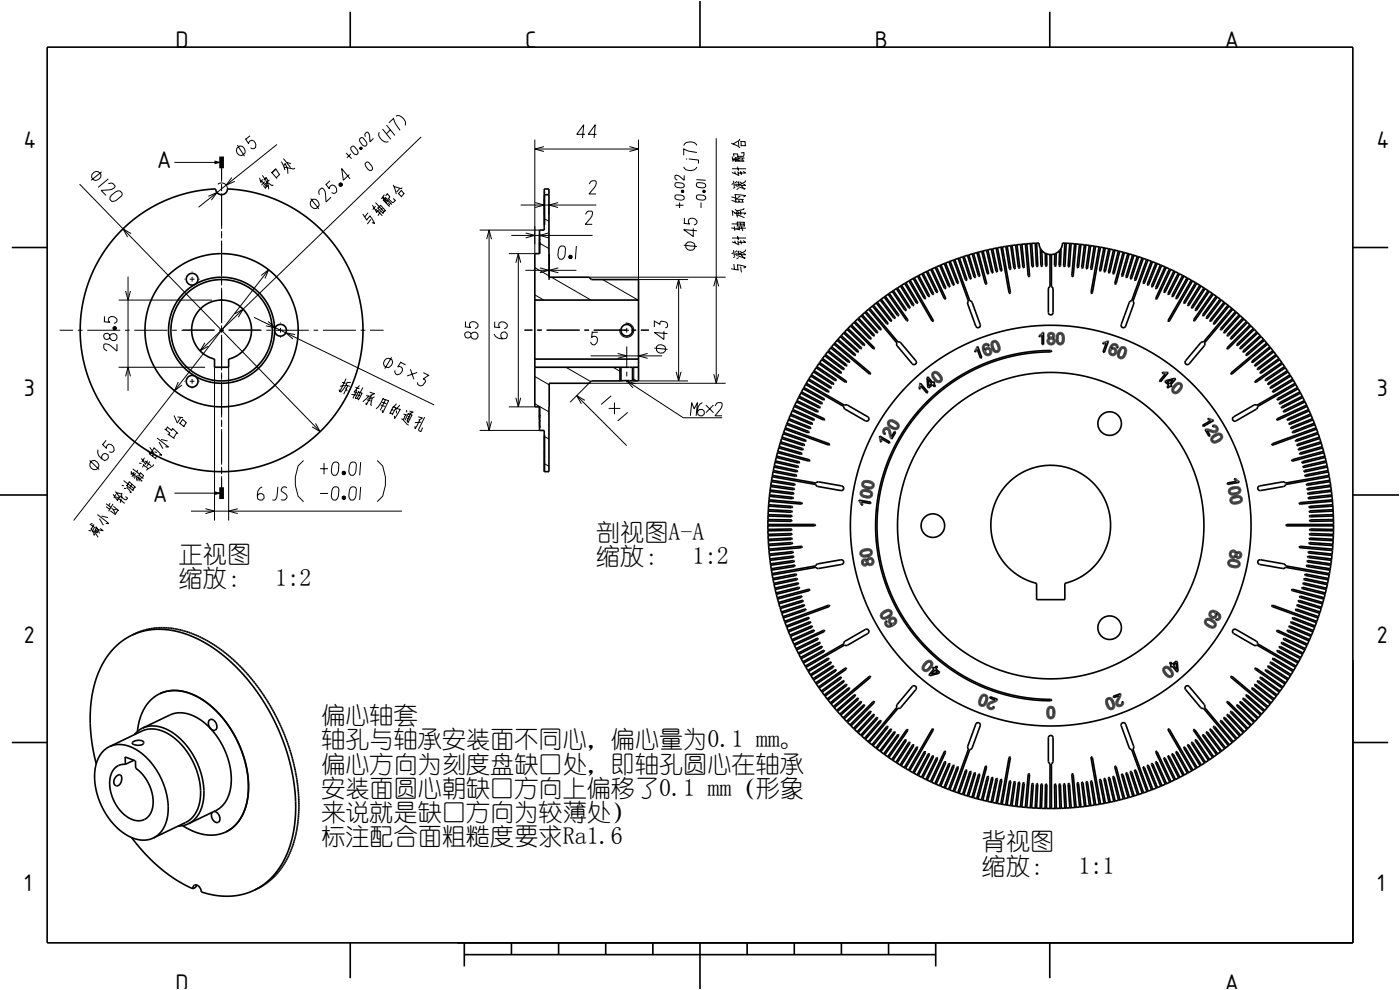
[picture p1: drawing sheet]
<svg xmlns="http://www.w3.org/2000/svg" width="297mm" height="210mm" viewBox="0 0 297 210" stroke-linecap="round" stroke-linejoin="round" font-family="sans-serif">
<defs><g id="words">
<g font-size="5.1">
<text x="37.9" y="119.2">正视图</text>
<text x="126.5" y="114.5">剖视图A-A</text>
<text x="126.5" y="119.6">缩放：</text>
<text x="146.9" y="119.6">1:2</text>
<text x="37.9" y="124.3">缩放：</text>
<text x="58.4" y="124.3">1:2</text>
<text x="68.2" y="153.4">偏心轴套</text>
<text x="68.2" y="158.6">轴孔与轴承安装面不同心，偏心量为0.1 mm。</text>
<text x="68.2" y="163.7">偏心方向为刻度盘缺口处，即轴孔圆心在轴承</text>
<text x="68.2" y="168.8">安装面圆心朝缺口方向上偏移了0.1 mm（形象</text>
<text x="68.2" y="173.9">来说就是缺口方向为较薄处）</text>
<text x="68.2" y="179">标注配合面粗糙度要求Ra1.6</text>
<text x="208.3" y="180.2">背视图</text>
<text x="208.3" y="185.3">缩放：</text>
<text x="228.8" y="185.3">1:1</text>
</g>
<g font-size="4.9">
<text x="37.2" y="10.2">D</text>
<text x="111.4" y="10.2">C</text>
<text x="185.6" y="10.2">B</text>
<text x="259.8" y="10.2">A</text>
<text x="5" y="31.5">4</text>
<text x="33.3" y="35.6">A</text>
<text x="292" y="31.5">4</text>
<text x="5" y="84">3</text>
<text x="292" y="84">3</text>
<text x="32.4" y="106.5">A</text>
<text x="5" y="136.5">2</text>
<text x="292" y="136.5">2</text>
<text x="5" y="189">1</text>
<text x="292" y="189">1</text>
<text x="37.2" y="210.2">D</text>
<text x="259.8" y="210.2">A</text>
</g>
</g></defs>
<g fill="none" stroke="#000" stroke-width=".21">
<path d="M16.9 39.1l51 52.5M19.9 36.6l.4-.2h.6l.5 .6a1.13 1.13 0 0 1-1.5 1.2l-.5-.5 .1-.6zM21.5 36.5l-2.2 1.7M23 37.9l-2.2 1.8M23 39l.6-.2 .4 .1 .4 .7-.7 .6-2.2 .2 1 1.1M37 34.4h10M46.2 39.1a1.25 1.25 0 0 1 1.3-.2 1.25 1.25 0 0 1 .8 1.2M47 35.7v2.9M47 39v1.6M49.2 37.7l-1.2 1.6 1.8-.8M50.2 31.4l.7-.4a1.13 1.13 0 0 1 1 1.6l-.6 .4a1.11 1.11 0 0 1-1.1-1.6zM50.3 30.8l1.6 2.3"/>
<path d="M52.1 29.4l.6 1.1 .4-.6a.87 .87 0 0 1 1.2 .8l-.1 .6-.3 .2h-.4l-.4-.2M53 28.8l-.9 .7M55.1 37.7l.3 1.2M55.5 38.4l1 1.2M55.7 37.2l1.2 2.1 .1 .9M55.7 38.1l-.4 .4M55.8 39.3l.6 .7M56.2 38.5l-.7 .8M56.3 38.9l.5 .7M56.4 37.6l.5 .8M56.5 37.7l-.6 .5M56.7 39.4l-.4 .5"/>
<path d="M56.7 38.7l1 .7 .3-.2M57.1 38.2l-.7 .7M57.6 36.5l1.2 1.4M58.4 35.7l.9 1.3M58.5 35.9l-.8 .8M58.8 30.6l-16.7 13.4M59.4 37l-.8 .7M59.7 34.3l.7 1.8M60.1 33.6l1.5 1.9M60.4 35.5l1.9 .4 .3-.3M60.5 34.6l.5 1.4 .1 .9M60.5 34.7l-.3 .5"/>
<path d="M60.9 34.5l.8 .2M69.1 39l.8 1 .2-.6a.87 .87 0 0 1 1.3 .7v.6l-.3 .3h-.4l-.4-.2M70 38.3l-.8 .8M72.3 38.8l-.4 .4M72.5 38.9l-.5 .5M72.6 39.1l-.4 .4M73.4 32.5l1.2 1.2M74.1 37l-1.3 1.2-.3-2.4 1.8 2.1M74.4 32.6l-.8 .9M74.4 31.3l.5-.3a1.85 1.85 0 0 1 1.1 1.5l-.3 .3a1.48 1.48 0 0 1-1.3-1.2zM76.3 29.5l.5-.3a1.85 1.85 0 0 1 1 1.5l-.3 .3a1.48 1.48 0 0 1-1.2-1.2zM76.6 31.2l-.3 .3"/>
<path d="M76.7 31.3l-.3 .3M76.8 31.4l-.3 .3M77.5 29v-.7l.4-.3 .4 .5 .2 1.6 .7-.7M77.5 34.7l.5-.4a1.85 1.85 0 0 1 1 1.6l-.3 .3a1.5 1.5 0 0 1-1.2-1.3zM80.5 28a1.66 1.66 0 0 0 1.9 2.1M81.1 27.4l1.8 2.2M82 26.5l1.8 2.2M82.5 26.1l1-1 .4 1.1 1 1.5M82.8 27.5l-.8 .9M83.4 39.2l.7 2M83.6 39.6l1.5 .4 .2-.2M84 24.6a1.66 1.66 0 0 1 2 2"/>
<path d="M89.3 29l-46.9 45.4M113.5 29.6v24.2h-5.5M113.5 31.6h22M115.4 31.1l-1.9 .5 1.9 .5M124.1 28.5h-1.7l1.4-2-.2 2.8M125 39l.3-.5 .4-.2 .7 .1v1l-1.4 1.7h1.4M126.6 28.5h-1.8l1.5-2-.3 2.8M133.5 31.1l2 .5-2 .5M135.5 29.6v29.7h10.5M143.3 38.8a1.85 1.85 0 0 1 1.8 .4v.4a1.5 1.5 0 0 1-1.7 0l-.2-.2zM145 35.4a1.65 1.65 0 0 0 2.8 0M145.1 37.2v1l-1.2-.9-.6-.1-.1 .6 .5 .4"/>
<path d="M145.7 33.6l-.1 .2M146.1 33.7l2.1 .3v.7M147.7 38.1l2 .1M147.8 32.3l-1.7-.2-1.1-.5v1.3M147.8 30.8a1.65 1.65 0 0 0-2.8 .1M147.9 38.8a1.86 1.86 0 0 1 1.8 .4v.4a1.5 1.5 0 0 1-1.8 0l-.2-.2zM151.9 29.3v52M155.2 30.4l1.8 .9M155.3 36.6l.7 .2M155.3 35.8h3M155.3 33.2l.2 1.1M155.5 33.9l1.5 .1"/>
<path d="M155.5 38.9l-.3 .2M155.5 32.6l.9 .1M155.6 38.4l.2 1.2M155.6 32.6l.1 .6M155.9 39.1l.6 .5M155.9 36.4l.1 .4M155.9 34.2h2M155.9 33.5h2.1M156 39.7l-.4 .3M156 36.8l.8 .5M156 33.5l.1 .7M156.2 39l.6 .4"/>
<path d="M156.4 38.5l-.5 .3M156.4 35.3l.3 .9M156.4 32.6l.2 .6M156.5 36.4l.2 .7M156.7 38.6l.1 .9M156.7 39.6l1.4 .4M156.7 30v.9M156.7 39.9l-.4 .3M156.8 39l.9 .9M156.8 38.5l-.4 .3M156.8 33.6v.1h-1.3M156.9 29.5v.2l-1.4 .8"/>
<path d="M156.9 38.6l.5 .3M157.1 36.3l.2 .8M157.1 30.9h1.2M157.1 30l1 .1M157.2 32.4h.6v.6l-.1 .2h-1.3M157.2 33.7l.1 .3M157.2 30l.1 .9M157.2 39.3h1M157.5 33.6l.1 .6M157.7 36.3l.5 .4h-1.6M157.7 39l.5 .4M158.1 40l-.3 .2"/>
<path d="M158.1 30v.9M158.1 38.2v.4l-1.1 .6M23.7 41.4l.9-.8 .5-.1h.4l.4 .4v.3a2.63 2.63 0 0 1-2.2 1.5l-.4-.4 .1-.5zM27.2 58.7v24.2M27.8 49.6l-1.7-1.1 1 1.8M39.1 59.2h.2M40.3 59.2h1M40.8 57.6v.1M40.8 58.7v1M42.3 59.2h.1M44.2 41.6l1.8-.8-1.2 1.6M47 41v7.6"/>
<path d="M47 49v1.6M47 51v7.6M47 59v1.6M55.4 58.4l1.6-1.2-.8 1.9M57 57.2l-41.4 53.2M65.9 42.8l.5-.6a1.13 1.13 0 0 1 1.2 1.5l-.5 .5a1.11 1.11 0 0 1-1.2-1.4zM65.9 42.1l1.7 2.2M67.7 41.3l-.1-.6 .1-.3 .7-.5 .6 .7 .2 2.3 1-1.1M77 45.4l.9 1.4M78.1 45.1l-.7 .9M78.5 45.8l1 1.6-.6-.2M78.5 45.8l-.7 .8"/>
<path d="M78.7 46.5l-.8 1M79 43.5l.9 1.5M79.7 43l1.8 1.9M79.7 43.7l-.6 .8M79.7 44.3l1.4 1.5M80.1 44l1.2 1.3M80.3 44.5l-.4 .6M80.7 44.9l-.5 .9M80.7 43.5l1.2 1.3M80.7 43.6l-.5 .6M81.1 44.2l-.3 .4M81.1 41.9l1 1.2"/>
<path d="M81.2 42.4l1.4 1.4M81.3 41.8l.9 .9 .1-.1M81.5 41.3l-.6 .9M81.7 44.6l-.5 .6M81.8 41.9l1.3 1.5M81.8 41.9l-.4 .6M82.1 41l.6 .7M82.1 41.1l-.3 .5M82.3 42l.9 1 .3-.1 .4-.4-.5-.4M82.5 43l-.2 .3M82.8 41.7l-.4 .5M82.8 43.1l-.4 .5"/>
<path d="M84.4 41l.8 .8M84.8 40l-.6 .7M85.1 40.3l.6 .8M85.1 40.4l-.6 .7M85.8 41l-.7 .7M101.8 48.8h12.7M103.2 50.7l.6-1.9 .5 1.9M103.8 48.8v42.5M108.5 49.9h17.2M109.4 55.7l.6-1.9 .5 1.9M110 53.8v32.5M110.5 43.5h16"/>
<path d="M111.5 57.3h10.8M111.5 49.4l2 .5-2 .6M113.5 56.8l3 1.7M113.5 43l2 .5-2 .5M114.5 51.6l2 1.1M114.5 56.8l2 .5-2 .6M115.5 47.5h.1M115.5 45h.1M115.5 42.1v3.4M115.5 46.4l1 .6M116.4 49.4l-1.9 .5 1.9 .6M116.5 43.3v2.2"/>
<path d="M116.5 53.8v5.5M117 58.8l8.4 4.9M118.4 43l-1.9 .5 1.9 .5M118.4 56.8l-1.9 .5 1.9 .6M118.7 52.4l.3-.2h.5l.3 .2a2.63 2.63 0 0 1-.4 2.6h-.6a2.13 2.13 0 0 1-.1-2.6zM120.7 54.5h.7M120.7 54.7h.6M120.7 54.3h.6M122.3 52.2l-.2 2.8M124.2 45.5l.3-.6 .4-.1 .7 .1v.9l-1.4 1.8h1.4M125 58.8h28.9M127.8 59.3l7.6 4.4"/>
<path d="M143.3 41.4a1.84 1.84 0 0 1 1.8 .3v.5a1.5 1.5 0 0 1-1.7 0l-.2-.2zM143.3 43.5h1.7M144 59.3v21.5M144.2 42.9v1.2M144.7 40.4v.4M144.8 40.4v.4M145 40.4v.4M145 47.4l1.3 .1-.3-.6a.87 .87 0 0 1 1.4-.5l.4 .5v.4l-.2 .3-.4 .1M145 52l2.8 .3M145.2 46.2v1.2M145.5 51.7a1.13 1.13 0 0 1 1.9 .2v.7a1.11 1.11 0 0 1-1.9-.1zM147.1 48.4v1.8l-2.1-1.5 2.8 .3"/>
<path d="M147.9 41.4a1.85 1.85 0 0 1 1.8 .3v.5a1.5 1.5 0 0 1-1.8 0l-.2-.2zM148.7 42.9v1.2M149.2 40.4v.4M149.4 40.4v.4M149.5 40.4v.4M155.1 57l1.6 .3M155.2 48.3l1.7 .4M155.2 41.7l1.3 .4M155.2 42.5l.8 .2M155.2 47.5l2.7 .1M155.2 44.7l.8 .5M155.3 51.3l.7 .2"/>
<path d="M155.3 50.5h3M155.4 44.8l.1 1M155.5 53.6l-.3 .2M155.6 53.1l.2 1.2M155.7 56l.1 1.1M155.8 48l.1 1M155.9 41.3l2.3 .2-.5 .3M155.9 53.8l.6 .5M155.9 51.1l.1 .4M155.9 42.9h1.9M155.9 44.4l.6 .5M155.9 42.2l1.9 .1"/>
<path d="M156 54.4l-.4 .3M156 51.5l.8 .5M156 41.3l.1 .7M156 45.2h2.3l-.5 .3M156 45.2l-.2 .1M156 42.3l.1 .5M156.2 53.7l.6 .4M156.2 45.5l1.8 .7M156.2 48.4h2M156.2 44.9l.1 .5M156.3 47.9h1.8M156.3 47.1l1.8 .1"/>
<path d="M156.3 45.6l.1 .5M156.4 56.2l1.9 .4-.6 .3M156.4 53.2l-.5 .3M156.4 47.1l.1 .8M156.4 56.2l.2 1.1M156.4 50l.3 .9M156.5 51.1l.2 .7M156.7 53.3l.1 .9M156.7 54.3l1.4 .4M156.7 44.9l.1 .6M156.7 54.6l-.4 .3M156.7 42.4l.1 .5"/>
<path d="M156.8 53.7l.9 .9M156.8 53.2l-.4 .3M156.8 48.1l.1 .7M156.9 53.3l.5 .3M157 41.6l-.5 .3M157.1 47.3v.5M157.1 44.7l.1 .9M157.1 56.6l.2 1.2M157.1 51l.2 .8M157.2 54h1M157.3 48.1l.3 .9M157.5 42.4l.1 .5"/>
<path d="M157.7 51l.5 .4h-1.6M157.7 53.7l.5 .4M157.8 44.1v.3l-1.4 .3M157.8 47.2l.1 .7M158.1 54.7l-.3 .2M158.1 52.9v.4l-1.1 .6M12.7 70.1h2.8M16.5 70.1h1M18.5 70.1h7M22 68.2l1.3 .2-.3-.6a.87 .87 0 0 1 1.4-.5l.4 .4v.4l-.2 .3-.4 .2M22.2 67.1v1.1M23.3 71.1l.5-.3h.6l.4 .4v.6l-.4 .4h-.5l-.6-.5z"/>
<path d="M23.3 71.1l-.6-.4-.4 .1-.3 .3v.4l.3 .4 .4 .1 .6-.3M24.1 69.4v.5M24.3 69.3v.7M24.5 69.4v.5M24.8 73v1.5l-1.7-1.4-1-.1-.1 .8 .2 .3 .5 .3M25.2 77.9h18.3M25.2 63.7h19.8M26.5 70.1h1M26.6 61.7l.6 2 .5-2M26.6 79.8l.6-1.9 .5 1.9M28.5 70.1h7M36.5 70.1h1"/>
<path d="M38.5 70.1h7M38.8 70h6.7M40.8 60.7v.2M40.8 79.3v.1M43.5 72.7l-1.1 1.7 1.8-1M45.5 77.9v32.5M46.5 70.1h1M46.5 70h1M47 61v7.6M47 69v1.6M47 71v7.6M47 79v1.6"/>
<path d="M48.5 77.9v32.5M48.5 70.1h7M48.5 70h6.8M49.8 66.6l1.8-1-1.1 1.7M53.9 67.3l38.2 18.6M56.5 70.1h1M56.9 68.2l1.5 1.3-2-.4M57.9 70.1h.1M58.5 70.1h7M59.5 68.4v.2M59.5 69.6v1M59.5 71.6v.1"/>
<path d="M62.6 71l-2-.4 1.5 1.3M66.5 70.1h1M68.5 70.1h7M76.5 70.1h1M78.5 70.1h2.9M81.6 76.5l.3-.4 .6-.1 .6 .3a1.13 1.13 0 0 1-.9 1.6l-.7-.3-.1-.5zM83.1 75.8l-1.5 2.4M85 76.9l1 .5M85.1 76.8l-.7 1h.7a.87 .87 0 0 1-.2 1.5l-.6 .2-.4-.2-.1-.3v-.5M87.1 78.3l.7 2.2M88.5 79l-2.1 .8M89.8 79.1l1.1 .5-1.1 .8 .3 .1 .2 .5-.6 .7a.7 .7 0 0 1-1.1-.4v-.2"/>
<path d="M98.6 69.3l1.3 .2-.3-.7a.87 .87 0 0 1 1.4-.4l.4 .4v.4l-.2 .3-.4 .2M98.7 68.2v1.1M99.9 70.8l.5-.3h.6l.4 .4v.6l-.4 .4h-.5l-.6-.5zM99.9 70.8l-.6-.4-.5 .1-.2 .3v.4l.2 .4 .5 .1 .6-.3M104.8 70.8a1.97 1.97 0 0 0 2.6 1l.2-.5v-.5l-.4-.4-.6 .1-.4 .4 .1 .6 .4 .4M104.8 69.4l1.3 .1-.3-.6a.87 .87 0 0 1 1.4-.5l.4 .4v.5l-.2 .3-.4 .1M104.9 68.2v1.2M111.3 70.1h1.7M111.3 70h1.7M113.5 62.5l1.9 1.2M113.5 79.9l3 1.7M114 70.1h1"/>
<path d="M114 70h1M116 70.1h7M116 70h7M120.1 77.9l5.2 3M124 70.1h1M124 70h1M125.3 75.5h15.2M125.6 70.3l-.1 1.3 .6-.3a.87 .87 0 0 1 .5 1.4l-.4 .4h-.4l-.4-.2-.1-.4M125.6 70.5h1.2M126 70.1h7.5M126 70h7M130.1 77.9l1.6 1"/>
<path d="M131 75l2 .5-2 .5M131.5 77.9v2.9M132.7 68.6a1.5 1.5 0 0 1 1.8 1.4 1.5 1.5 0 0 1-1.6 1.6 1.5 1.5 0 0 1-1.4-1.8M133 68.5v.1M133 69.6v1M133 71.6h.1M133 73.5v4.4M133 78.9v1M134 70.1h1M134 70h1M134.5 77.9v2.9M136 70.1h1.7"/>
<path d="M136 70h1.7M137.4 75l-1.9 .5 1.9 .5M138.8 69.4v-1.3l1.2 .7v-.3l.4-.4 .9 .2a.71 .71 0 0 1 .1 1.2h-.2M138.8 73.8l2.8 .3M139.3 73.6a1.13 1.13 0 0 1 1.9 .1v.8a1.11 1.11 0 0 1-1.9-.2zM140.8 70.2v1.8l-2-1.5 2.8 .3M143.4 61.2l.6-1.9 .5 1.9M143.4 78.9l.6 1.9 .5-1.9M151.4 60.7l.5-1.9 .6 1.9M151.4 79.4l.5 1.9 .6-1.9M19 97.7l2.1 1.9M19.5 97.7a1.13 1.13 0 0 1 1.4 1.3l-.4 .6a1.11 1.11 0 0 1-1.4-1.3z"/>
<path d="M20.8 95.4a1.97 1.97 0 0 0 1.4 2.3l.5-.2 .3-.4-.1-.6-.5-.3-.5 .1-.3 .5v.5M21.7 94.2l.9 .9 .2-.7a.87 .87 0 0 1 1.3 .5l.1 .6-.2 .4-.4 .1-.4-.2M22.5 93.4l-.7 .9M27.9 99.9l-.1 .8M28.2 99.5l1.4 1.1M29.2 99.7l-.2 .4M29.5 98.2l.5 .1M30 97.2l.9 1.2M30.4 98.5l1 1M30.5 98.6l-.3 .6M30.7 97.1l-.6 .9M30.7 97.7l1.3 1.1"/>
<path d="M31.3 97.7l-.5 .9M31.3 95.5l.5 .7M31.4 99.5l-.3 .3M31.6 96.2l1.5 1.2M31.8 94.9l.8 1.1M31.8 97.9l-.6 1M32.1 95.8l1.4 1.1M32.1 95.8l-.2 .6M32.6 96.4l-.2 .4M32.6 98.5l-.1 .3-1.1 .7M32.6 94.9l1.7 1.7-.5-.1M32.7 95l-.4 .6"/>
<path d="M32.7 95.8l.6 .2M33.2 96.8l-.2 .5M33.3 92.9l2.4 1.9h-.6M33.7 93.8l.9 1.4M34.2 93.2l1.4 .3M34.9 91l1.1 .8M35.4 90.5l1 .8M35.5 90.6l-.3 .6M35.6 92l1.4 1M36.1 91.8l-.3 .4M36.6 90.8l1.2 1.2M36.6 90.9l-.2 .5"/>
<path d="M36.9 88.1l.7 1.6 .7-1.2M37.5 91.8l-.7 1.1M37.7 88.4l1.1 .2M37.8 81l-.8 1.9 1.6-1.2M38 89.7l1.1 .9M38.7 88.9l.8 .8M38.7 89l-.5 .8M39.1 80.9h.2M39.5 89.6l-.5 .8M40.3 80.9h1M40.8 80.4v1M40.8 82.4v.1"/>
<path d="M42.3 80.9h.1M47 81v7.6M47 89v1.6M47 91v7.6M47 99v1.6M64.4 97.7l-1.2 1.1-.5 2.4v1.7l.5 2.4 1.2 1.1M66.9 89.8l1 1.8-1.7-1.1M67.9 99.4h1.7M68.7 98.2v2.4M70.6 98.3l.4-.3h.5l.3 .2a2.63 2.63 0 0 1-.5 2.6h-.6a2.13 2.13 0 0 1-.1-2.5zM72.6 81.1l.7 .2M73.1 81.8l-1 .1"/>
<path d="M73.4 81.7l.8 .2M73.4 82.2l.2 .8M73.4 80.3l-1.3 2.8-.1-.5M73.7 81l-.9 1.6-.6 .6M73.8 81.8l-.9 1.8M74.3 98.3l.4-.3h.5l.3 .2a2.65 2.65 0 0 1-.5 2.6h-.6a2.13 2.13 0 0 1-.1-2.5zM74.4 81.1l-.8 .1M74.6 83.7l1 .1M75.1 83.1l.6 .2M75.4 82.2l.9 .3M75.4 84.4l.7 .3M75.7 82.7l-.8 1.8"/>
<path d="M75.9 83.8l.5 .2M76 83.1l.8 .3M76.1 82.9l-.8 1.7M76.3 81.8l-1.2 1.3M76.5 98l-.2 2.8M76.9 83.3l-.9 1.6M77 82.2l-1.2 2.4M77.7 83.9l.5 .1M77.8 84.8l.9 .3M78.1 84.5l.6 .1M78.3 83.9l-1.3 1.3M78.4 84.1l.5 .1"/>
<path d="M78.4 83.2l1 .3M78.7 83.9l-1 2-.1-.5M78.7 83.7v.2M79 84.5l-.4 1.4 .3 .1M79.5 84.2l-.7 .3M79.5 83.4l-.8 .5M80 97.7l1.2 1.1 .6 2.4v1.7l-.6 2.4-1.2 1.1M80.7 85.9l1 .3M81 85.3l.9 .3M81.2 84.6l1.2 .4M81.3 84.4l-1.1 1.9-.4 .4M81.8 84.8l-1.1 2.2"/>
<path d="M82.5 84.9l-1.3 2.7-.1-.6M82.8 87.6l.4 .1M83.1 86.9l.4 .1M83.4 86.3l.6 .2M83.5 86.1l-.8 1.7M84 86.4l-.8 1.6M84.1 87.1v.6M84.1 85.6l-.5 .7M84.2 86.7l.7 .2M84.8 85.9l-.9 1.1M85 86.8l-1.3 2v-.6M85.2 88.8l1.3 1.3"/>
<path d="M85.6 87.9l.6 .1M86.2 87.9l-.7 1.1M86.3 87v.5M86.3 88.7l.5 .2M86.5 88.3l.5 .2M86.6 87.8l.8 .2M86.6 87.6l-.7 1.5M86.7 90.1h-.2M86.9 87.2l.7 .2M87 87.5l.1 .4M87 88l-.7 1.4M87.4 88l-.8 1.7-.1-.5"/>
<path d="M87.7 87.4l-.6 .3M88.7 88.4l.9 .3M88.9 88.9l.1 .4-.9 1.7-.1-.6M89.3 89.6l-1.3 .1M89.7 88.6l-.7 .5M90.1 88.5l-1.3 2.6v.2l.5 .3 .4-.9M101.8 91.3h12.7M103.2 89.4l.6 1.9 .5-1.9M108 86.3h5.5M109.4 84.4l.6 1.9 .5-1.9M113.5 85.6l3 1.8M115.5 95.1h.1"/>
<path d="M115.5 92.6h.1M115.5 92.6l1 .5M115.5 98.4l1 .5M122.3 83.9l10.6 10.6M124.1 84.9l-1.8-1 1 1.8M129.1 86.6h2.5M129.7 84l-2.2 1.8M130.4 85.4v2.5M133 80.8l12 7.8h8.2M133 80.9v.2M133.2 87.5l-2.2 1.8M134.2 80.3l.9 .5"/>
<path d="M134.9 81.4l-1.9-.6 1.3 1.5M135.5 80.8h10.5M146.5 88.2l.2-2.8 .6 1.3 .7-1.3-.3 2.8M149 85.4a1.97 1.97 0 0 0-.9 2.6l.4 .2h.5l.4-.4v-.6l-.5-.4-.5 .1-.4 .4M149.7 85.9l1.7 1.6M151.4 85.9l-1.7 1.6M151.7 86.1l.4-.6 .3-.1 .7 .1v1l-1.4 1.7h1.4M153.9 81.3h-28.9l-4.1 4M18.8 112.5l.5 .1M19.1 111.2l2 1.2 .8 .2-.6-.5M19.2 112.1l1 .9 .6 1M19.3 111.1h.4"/>
<path d="M19.5 112.5l.6 1-.3-.1M20 112l-.2 .4M20 111.2l-.6 1.1M20.1 112.6l.6 .5M20.2 112.3l.5 .4M20.3 112.3l-.2 .3M20.3 111.7l.8 1.5M20.7 109.1l2.4 2-.6-.1M20.7 112.6l-.2 .4M21.1 110l.8 1.4M21.5 109.5l1.4 .3M22.5 107.5l.8 .5"/>
<path d="M22.5 106.8l1 .8M23.3 106.7l-.2 .6M23.7 107.8l.7 1M24 106.9l-1 1.6M24 104.9l.9 1.3M24 107.4l1.2 .9M24.1 108.1h.6M24.5 104.3l1 1.4M24.6 104.8l-.4 .8M24.7 105.4l1.8 1.4M24.7 104.5l1.1 .3 .1-.2M25 108.2l-.6 1-1-.8"/>
<path d="M25.3 105.5l-.4 .7M25.4 105.1l1.1 .9h.3l.3-.3-.5-.4M25.7 105.8l-.2 .9M25.8 104.9l.1 .6M25.8 103l.5 .1M26.2 101.9l2.2 1.7M26.3 103.6h.5M26.8 102.9l1.5 1.2M26.9 103.3l1 1.2-.4-.1M27.4 102.2l1.4 1.2M27.4 102.2l-.5 .9M27.9 100.2l.8 .7"/>
<path d="M28 102.8l-.4 .6M28.3 100.5l.2 1M28.4 100.1l-.4 1M28.6 103.3l-.4 .7M28.8 101l.3 1.1M28.9 100.5l-.4 .1M29.1 101.2l1.1 .8h-.3M29.3 100.9l-.5 .1M29.4 101.6l-.3 .1M29.4 100.7l1 .8M29.4 101.1l.1 .4M29.5 101.6v.5"/>
<path d="M29.7 100.2l.7 .7M29.8 100.3l-.3 .5M30 101.4l-.5 .1M30.5 100.8l-.3 .5M37 104.6h10M40.5 108.4h44.8M43.6 107.9l1.9 .5-1.9 .5M47 101v3.4M50.4 107.9l-1.9 .5 1.9 .5M55.6 103.3a1.97 1.97 0 0 0-.9 2.5l.4 .3h.5l.4-.4v-.7l-.5-.3h-.5l-.4 .4M58.9 103.3l-.3 2.5-.3 .3h-.5M60.9 103.5l-.4-.2a.74 .74 0 0 0-.9 .7l1 .7 .3 .6-.1 .4-.4 .4-.8-.1"/>
<path d="M67.9 104.7h1.7M70.6 103.5l.4-.2h.5l.3 .1a2.63 2.63 0 0 1-.5 2.7h-.6a2.14 2.14 0 0 1-.1-2.6zM72.6 100.3h.7M72.6 105.6h.7M72.7 100.1h.5M72.7 100.5h.5M72.7 105.4h.5M72.7 105.8h.5M74.3 103.5l.4-.2h.5l.3 .1a2.65 2.65 0 0 1-.5 2.7h-.6a2.14 2.14 0 0 1-.1-2.6zM76.5 103.3l-.2 2.8"/>
<circle cx="72.3" cy="39.2" r=".38"/>
<circle cx="76.6" cy="31.5" r=".26"/>
<circle cx="121" cy="54.5" r=".38"/>
<circle cx="144.8" cy="40.6" r=".26"/>
<circle cx="149.4" cy="40.6" r=".26"/>
<circle cx="24.3" cy="69.6" r=".38"/>
<circle cx="72.9" cy="100.3" r=".38"/>
<circle cx="72.9" cy="105.6" r=".38"/>
</g>
<g fill="none" stroke="#000" stroke-width=".35">
<path d="M10 10h277v190h-277zM74.3 2.5v7.5M148.5 0v10M222.7 2.5v7.5M2.5 52.5h7.5M25.7 49l2-1.9 2.2-1.7 2.5-1.6 2.5-1.2 2.8-1.1 2.4-.6 2.9-.6 2.8-.2a1.25 1.25 0 0 0 1.2 1.2 1.25 1.25 0 0 0 1.3-1.2l4.9 .6 2.4 .6 2.6 .9 2.5 1.2 2.2 1.2 4 3 2 1.9 1.6 1.9 2.8 4.2 2 4.5 .7 2.4 .6 2.7 .4 5-.1 2.5-.4 2.7-1.3 4.8-2 4.6-1.5 2.3-1.5 2-1.7 1.9-2 1.8-4 3-2.4 1.3-2.3 1-2.6 .8-2.5 .6-4.9 .5h-2.8l-2.5-.3-4.8-1.1-4.6-2-4.2-2.7-3.8-3.3-1.6-1.9-1.6-2.2-1.3-2.2-1.2-2.4-.9-2.6-.7-2.4-.7-4.7-.1-2.8 .2-2.5 .3-2.4 .7-2.7 1.7-4.7 2.4-4.1 1.7-2.2zM114.5 50.7v.1M114.5 50.8h.1M114.5 50.7h.1M114.5 50.1v.1M114.5 50.1h.1M114.5 49.6v.1"/>
<path d="M114.5 49.6h.1M114.5 51.5v.1M115.5 41.3h1M115.5 40.6v.3M115.5 41.2h.1M115.5 44.7h.1M115.5 41.3v6.4M192.2 60l-.3 .1M192.2 60l2.5 4.1-.1 .2-.2-.1-2.5-4.1M192.8 59.6l-.6 .4M193.1 59.4l-.3 .2M193.1 59.4l4.9 8.5-.1 .3-.2-.1-4.9-8.5"/>
<path d="M193.7 59.1l-.6 .3M194 58.9l-.3 .2M194 58.9l2.3 4.2-.1 .3-.1-.1-2.4-4.2M194.6 58.6l-.6 .3M194.9 58.4l-.3 .2M194.9 58.4l2.3 4.3-.1 .2-.2-.1-2.3-4.2M195.6 58.1l-.7 .3M195.8 58l-.2 .1M195.8 58l2.2 4.2-.1 .2h-.1l-2.2-4.3M196.5 57.6l-.7 .4M196.8 57.5l-.3 .1M196.8 57.5l2.1 4.3-.1 .2-.2-.1-2.1-4.3"/>
<path d="M197.4 57.2l-.6 .3M197.7 57l-.3 .2M197.7 57l2.9 6.2-.1 .2-.2-.1-2.9-6.1M198.4 56.7l-.7 .3M198.7 56.6l-.3 .1M198.7 56.6l1.9 4.4-.1 .2-.1-.1-2-4.4M199.4 56.3l-.7 .3M199.6 56.2l-.2 .1M199.6 56.2l1.9 4.4-.1 .2-.2-.1-1.8-4.4M200.3 55.9l-.7 .3M200.6 55.8l-.3 .1M200.6 55.8l1.8 4.5-.1 .2-.2-.1-1.8-4.5"/>
<path d="M201.3 55.5l-.7 .3M201.6 55.4l-.3 .1M201.6 55.4l1.7 4.5-.1 .2-.2-.1-1.7-4.5M202.3 55.2l-.7 .2M202.6 55.1l-.3 .1M202.6 55.1l3.1 8.7 .5 .4 1.7 4.7a.5 .5 0 0 1-.3 .6 .5 .5 0 0 1-.6-.3l-1.7-4.7 .2-.6-3.2-8.7M203.3 54.8l-.7 .3M203.5 54.7l-.2 .1M203.5 54.7l1.6 4.6-.1 .2-.2-.1-1.5-4.6M204.2 54.5l-.7 .2M204.5 54.4l-.3 .1M204.5 54.4l1.5 4.6-.1 .1-.2-.1-1.5-4.5"/>
<path d="M205.2 54.2l-.7 .2M205.5 54.1l-.3 .1M205.5 54.1l1.4 4.6-.1 .2-.2-.1-1.4-4.6M206.2 53.9l-.7 .2M206.5 53.8l-.3 .1M206.5 53.8l1.4 4.6-.2 .2-.1-.1-1.4-4.6M207.3 53.6l-.8 .2M207.5 53.5l-.2 .1M207.5 53.5l1.8 6.6-.1 .2-.2-.2-1.7-6.5M208.3 53.3l-.8 .2M208.6 53.2l-.3 .1M208.6 53.2l1.1 4.7-.1 .2-.2-.1-1.1-4.7"/>
<path d="M209.3 53.1l-.7 .1M209.6 53l-.3 .1M209.6 53l1.1 4.7-.2 .2-.1-.2-1.1-4.6M210.3 52.8l-.7 .2M210.6 52.8h-.3M210.6 52.8l1 4.7-.2 .2-.1-.2-1-4.7M211.3 52.6l-.7 .2M211.6 52.6h-.3M211.6 52.6l.9 4.7-.1 .2-.2-.2-.9-4.7M212.4 52.4l-.8 .2M212.6 52.4h-.2M212.6 52.4l1.7 9.6-.1 .2-.1-.1-1.7-9.7"/>
<path d="M213.4 52.3l-.8 .1M213.7 52.2l-.3 .1M213.7 52.2l.7 4.8-.1 .1-.2-.1-.7-4.7M214.4 52.1l-.7 .1M214.7 52.1h-.3M214.7 52.1l.7 4.7-.2 .2-.1-.1-.7-4.8M215.5 52l-.8 .1M215.7 51.9l-.2 .1M215.7 51.9l.6 4.8-.1 .2-.2-.2-.5-4.7M216.5 51.8l-.8 .1M216.8 51.8h-.3M216.8 51.8l.5 4.8-.2 .2-.1-.2-.5-4.8"/>
<path d="M217.5 51.7l-.7 .1M217.8 51.7h-.3M217.8 51.7l.6 6.8-.1 .2-.2-.2-.6-6.8M218.6 51.7h-.8M218.9 51.6l-.3 .1M218.9 51.6l.3 4.8-.2 .2-.1-.2-.3-4.7M219.6 51.6h-.7M219.9 51.6h.5l.3 1.1M219.9 51.6h-.3M219.9 51.6l.3 4.8-.2 .1-.1-.1-.3-4.8M220.7 52.7l.1 3.6 .2 .2 .1-.2-.1-3.2M220.7 52.7l.3 .4"/>
<path d="M221 53.1l.7 .6M221.7 53.7l.1 2.6 .1 .2 .2-.2-.1-2.4M221.7 53.7l.3 .2M222 53.9l.8 .1M222.8 54v6.8l-.4 .5v5a.5 .5 0 0 0 .5 .5 .5 .5 0 0 0 .5-.5v-5l-.3-.5v-6.8M222.8 54h.3M223.8 53.9l-.7 .1M224.1 53.7l-.1 2.6-.2 .2-.1-.2 .1-2.4M224.1 53.7l-.3 .2M224.8 53.1l-.7 .6M225.1 52.7l-.1 3.6-.2 .2-.1-.2 .1-3.2M225.1 52.7l-.3 .4"/>
<path d="M225.9 51.6h.3M225.9 51.6h-.5l-.3 1.1M225.9 51.6l-.3 4.8 .1 .1 .2-.1 .3-4.8M226.2 51.6h.7M226.9 51.6l.3 .1M226.9 51.6l-.3 4.8 .1 .2 .2-.2 .3-4.7M227.2 51.7h.8M228 51.7h.3M228 51.7l-.6 6.8 .1 .1 .2-.1 .6-6.8M228.3 51.7l.7 .1M229 51.8h.3M229 51.8l-.5 4.8 .1 .1 .2-.1 .5-4.8"/>
<path d="M229.3 51.8l.8 .1M230.1 51.9l.2 .1M230.1 51.9l-.6 4.8 .1 .2 .2-.2 .5-4.7M230.3 52l.8 .1M231.1 52.1h.3M231.1 52.1l-.7 4.7 .1 .2 .2-.1 .7-4.8M231.4 52.1l.7 .1M232.1 52.2l.3 .1M232.1 52.2l-.7 4.8 .1 .1 .2-.1 .7-4.7M232.4 52.3l.8 .1M233.2 52.4h.3M233.2 52.4l-1.7 9.6v.2l.2-.1 1.8-9.7"/>
<path d="M233.5 52.4l.7 .2M234.2 52.6h.3M234.2 52.6l-.9 4.7 .1 .2 .2-.2 .9-4.7M234.5 52.6l.7 .2M235.2 52.8h.3M235.2 52.8l-1 4.7 .1 .1 .2-.1 1-4.7M235.5 52.8l.7 .2M236.2 53l.3 .1M236.2 53l-1 4.7v.2l.2-.2 1.1-4.6M236.5 53.1l.7 .1M237.2 53.2l.3 .1M237.2 53.2l-1.1 4.7 .1 .2 .2-.1 1.1-4.7"/>
<path d="M237.5 53.3l.8 .2M238.3 53.5l.2 .1M238.3 53.5l-1.8 6.6 .1 .1 .2-.1 1.7-6.5M238.5 53.6l.8 .2M239.3 53.8l.3 .1M239.3 53.8l-1.4 4.6 .1 .2 .2-.1 1.4-4.6M239.6 53.9l.7 .2M240.3 54.1l.3 .1M240.3 54.1l-1.4 4.6v.1h.3l1.4-4.6M240.6 54.2l.7 .2M241.3 54.4l.3 .1M241.3 54.4l-1.5 4.6 .1 .1 .2-.1 1.5-4.5"/>
<path d="M241.6 54.5l.7 .2M242.3 54.7l.2 .1M242.3 54.7l-1.6 4.6 .1 .1h.2l1.5-4.6M242.5 54.8l.7 .3M243.2 55.1l.3 .1M243.2 55.1l-3.1 8.7-.5 .4-1.7 4.7a.5 .5 0 0 0 .3 .6 .5 .5 0 0 0 .6-.3l1.7-4.7-.2-.6 3.2-8.7M243.5 55.2l.7 .2M244.2 55.4l.3 .1M244.2 55.4l-1.7 4.5 .1 .2 .2-.1 1.7-4.5M244.5 55.5l.7 .3M245.2 55.8l.3 .1M245.2 55.8l-1.8 4.5 .1 .1h.2l1.8-4.5"/>
<path d="M245.5 55.9l.7 .3M246.2 56.2l.2 .1M246.2 56.2l-1.9 4.4v.2l.3-.1 1.8-4.4M246.4 56.3l.7 .3M247.1 56.6l.3 .1M247.1 56.6l-1.9 4.4v.2l.2-.1 2-4.4M247.4 56.7l.7 .3M248.1 57l.3 .2M248.1 57l-2.9 6.2 .1 .2 .2-.1 2.9-6.1M248.4 57.2l.6 .3M249 57.5l.3 .1M249 57.5l-2.1 4.3 .1 .2 .2-.1 2.1-4.3"/>
<path d="M249.3 57.6l.7 .4M250 58l.2 .1M250 58l-2.2 4.2v.2h.2l2.2-4.3M250.2 58.1l.7 .3M250.9 58.4l.3 .2M250.9 58.4l-2.3 4.3 .1 .2 .2-.1 2.3-4.2M251.2 58.6l.6 .3M251.8 58.9l.3 .2M251.8 58.9l-2.3 4.2v.2h.2l2.4-4.2M252.1 59.1l.6 .3M252.7 59.4l.3 .2M252.7 59.4l-4.9 8.5 .1 .2h.2l4.9-8.5"/>
<path d="M253 59.6l.6 .4M253.6 60l.3 .1M253.6 60l-2.5 4.1 .1 .2 .2-.1 2.5-4.1M287 52.5h7.5M42.5 65.6a6.3 6.3 0 0 1 10 1.3 6.3 6.3 0 0 1-4 9.3v1.7h-3v-1.7a6.3 6.3 0 0 1-3-10.6zM113.5 77.9h22M113.5 63.7h22M113.5 76.2h22M131.7 77.9v2.9M134.2 77.9v2.9M172 79.8l-.4 .6M172.1 79.5l-.1 .3"/>
<path d="M172.1 79.5l4.2 2.6v.2h-.2l-4.1-2.5M172.5 78.9l-.4 .6M172.7 78.6l-.2 .3M172.7 78.6l4.1 2.7v.2h-.2l-4.1-2.6M173.1 78l-.4 .6M173.3 77.8l-.2 .2M173.3 77.8l4 2.7v.2h-.2l-4-2.7M173.7 77.1l-.4 .7M173.9 76.9l-.2 .2M173.9 76.9l5.6 3.9v.3h-.2l-5.6-4M174.3 76.3l-.4 .6M174.5 76l-.2 .3"/>
<path d="M174.5 76l3.9 2.9v.2h-.2l-3.9-2.8M174.9 75.4l-.4 .6M175.1 75.2l-.2 .2M175.1 75.2l3.9 2.9v.3h-.2l-3.9-3M175.6 74.6l-.5 .6M175.8 74.4l-.2 .2M175.8 74.4l3.8 3v.2h-.2l-3.8-3M176.2 73.8l-.4 .6M176.4 73.6l-.2 .2M176.4 73.6l3.8 3v.2h-.2l-3.8-3M176.9 73l-.5 .6M177.1 72.8l-.2 .2"/>
<path d="M177.1 72.8l7.5 6.3v.2h-.2l-7.5-6.3M177.6 72.2l-.5 .6M177.8 72l-.2 .2M177.8 72l3.6 3.1v.3h-.2l-3.6-3.2M178.3 71.4l-.5 .6M178.5 71.2l-.2 .2M178.5 71.2l3.6 3.2-.1 .3-.1-.1-3.6-3.2M179 70.6l-.5 .6M179.2 70.4l-.2 .2M179.2 70.4l3.5 3.3v.2h-.2l-3.5-3.3M179.7 69.9l-.5 .5M179.9 69.7l-.2 .2"/>
<path d="M179.9 69.7l3.5 3.3v.2h-.2l-3.5-3.3M180.4 69.1l-.5 .6M180.6 68.9l-.2 .2M180.6 68.9l4.9 4.8-.1 .3h-.2l-4.8-4.9M181.2 68.4l-.6 .5M181.4 68.2l-.2 .2M181.4 68.2l3.3 3.5v.2h-.2l-3.3-3.5M181.9 67.7l-.5 .5M182.1 67.5l-.2 .2M182.1 67.5l3.3 3.5v.2h-.2l-3.3-3.5M182.7 67l-.6 .5M182.9 66.8l-.2 .2"/>
<path d="M182.9 66.8l3.2 3.6v.2h-.2l-3.2-3.6M183.5 66.3l-.6 .5M183.7 66.1l-.2 .2M183.7 66.1l3.2 3.6-.1 .2h-.2l-3.1-3.6M184.3 65.6l-.6 .5M184.5 65.4l-.2 .2M184.5 65.4l6 7.2 .6 .1 3.2 3.8a.5 .5 0 0 1-.1 .7 .5 .5 0 0 1-.7 0l-3.2-3.9v-.5l-6-7.2M185.1 64.9l-.6 .5M185.3 64.7l-.2 .2M185.3 64.7l3 3.8v.2h-.2l-3-3.8M185.9 64.3l-.6 .4M186.1 64.1l-.2 .2"/>
<path d="M186.1 64.1l3 3.8-.1 .2h-.1l-3-3.8M186.7 63.6l-.6 .5M187 63.5l-.3 .1M187 63.5l2.9 3.8-.1 .2h-.2l-2.9-3.9M187.6 63l-.6 .5M187.8 62.8l-.2 .2M187.8 62.8l2.8 3.9v.3l-.2-.1-2.8-3.9M188.4 62.4l-.6 .4M188.7 62.2l-.3 .2M188.7 62.2l3.9 5.6-.1 .2h-.2l-3.9-5.6M189.3 61.8l-.6 .4M189.5 61.6l-.2 .2"/>
<path d="M189.5 61.6l2.7 4-.1 .3-.1-.1-2.7-4M190.1 61.2l-.6 .4M190.4 61.1l-.3 .1M190.4 61.1l2.6 4-.1 .2h-.1l-2.7-4.1M191 60.7l-.6 .4M191.3 60.5l-.3 .2M191.3 60.5l2.5 4.1v.2h-.2l-2.6-4.1M191.9 60.1l-.6 .4M197.7 79.6h.1M197.7 79.6l.3 .7a1.11 1.11 0 0 0 1.6 .6M198 79l-.3 .6M198 79h.1"/>
<path d="M198 79.3v.4l.5 .7 .4 .4h.4M198 79.3h.1M198.1 79.2l-.1 .1M198.2 79.2h-.1M198.2 78.9l-.2 .1M198.2 78.8v.1M198.2 79.1v.1M198.3 79.1a1.71 1.71 0 0 1 1.3 1.4l-.2 .3M198.3 79.1h-.1M198.3 78.8h-.1M198.3 78.8h.1M198.3 78.8l.7 .3"/>
<path d="M199 79.1h.1M199.1 79.1l.6 .8 .1 .7M206.9 74.3l-.1 .1M207 74.6l-.1 .1M207 74.1v.1M207 74.6h.1M207.1 73.9l-.1 .2M207.2 73.9v-.3l.2-.1 .9 2.4-.3 .1-.7-1.9-.4 .6-.1-.3 .2-.2M207.2 73.9h-.1M207.2 74.3h.1M208.8 73.6h.1M208.8 73.5l.1 .7"/>
<path d="M208.8 73.4v.1M208.9 74.2h.1M209 74l-.1 .2M209 74h.1M209 73.2h.1M209.1 73.2l-.3 .2M209.1 74.7v.1M209.1 74.8h.1M209.1 73.2h.1M209.1 74.8l.2 .2M209.2 73.2h.1M209.2 73.2h-.1"/>
<path d="M209.2 73.2h.2M209.3 73.8h-.1M209.3 73.8l-.3 .2M209.3 73.8a.75 .75 0 0 1 1 .5M209.3 75v.1M209.3 75.1h.3M209.4 73.2h.1M209.4 75.1h.1M209.4 73.2l.1 .1M209.4 72.9h-.1a.97 .97 0 0 0-.8 .6 .97 .97 0 0 0 .1 1 .93 .93 0 0 0 1.4 .8M209.4 72.9h.1M209.5 72.9l.4 .4-.3 .1"/>
<path d="M209.5 74a.5 .5 0 0 0-.4 .7M209.5 74h.1M209.5 75.1h.1M209.5 73.3l.1 .1M209.6 73.4h.1M209.6 74h.1M209.6 74l.3 .2M209.7 75.1h-.1M209.7 75.1h.1M209.8 75.1h-.1M209.8 75.1h.1M209.9 75.1h-.1"/>
<path d="M209.9 75v.1M209.9 75h.1M209.9 74.2v.1M209.9 74.3l.1 .6M210 75h-.1M210 74.9v.1M210 75.3h.1M210.2 75.1h.1M210.3 74.3h.1M210.3 74.3v.6l-.3 .4M210.3 72.7v.8a1.12 1.12 0 0 0 1.4 1.2 1.28 1.28 0 0 0 .1-1.9l-.1-.1M210.4 72.6l-.1 .1"/>
<path d="M210.4 72.5v.1M210.5 72.5h-.1M210.7 72.7v.8l.5 .9M210.7 72.6v.1M210.8 72.3l-.3 .2M210.8 72.3h.1M210.9 72.3h-.1M210.9 72.3h.1M211 72.5h.1M211 72.5l-.3 .1M211 72.2l-.1 .1M211 72.2h.1"/>
<path d="M211 72.5a1.53 1.53 0 0 1 .6 1.9M211 72.2l.2 .1M211.2 72.3h.1M211.2 74.4l.1 .1M211.3 72.3l.4 .4M211.3 74.5h.1M211.4 74.5h.1M211.5 72.5h.1M211.5 74.5h-.1M211.6 74.4l-.1 .1M211.7 72.6v.1M211.7 72.7h.1"/>
<path d="M220.5 71.5h.1M220.7 71.1l-.2 .1v.3M220.7 71v.1M220.9 70.9l-.2 .1M220.9 70.9l.3-.3h.2v2.5h-.3v-2M220.9 70.9h.1M221 71.2h-.1M221 71.2l-.5 .3M221 70.8h.1M221.1 71.1l-.1 .1M221.1 71.1h.1M222.3 71.3v-.1a.71 .71 0 0 1 .7-.6 .71 .71 0 0 1 .7 .8"/>
<path d="M222.3 71.3h.1M222.3 71.3v.1M222.3 72.8h.1M222.3 71.4v.1M222.3 71.5l.1 .1M222.3 71.5h.1M222.3 72.8a.91 .91 0 0 0 1.3 0M222.4 71.6h.1M222.4 71.6l.2 .1M222.5 72.3v.2M222.5 72.2v.1M222.5 72.5h.1"/>
<path d="M222.5 72.5v.1M222.5 72.6h.1M222.6 72.6v.1M222.6 71.7h.1M222.6 72l-.1 .2M222.6 71.7a.67 .67 0 0 0-.3 1.1M222.6 72h.1M222.6 71.4h.1M222.6 72.7l.1 .1M222.6 71v.4M222.6 71.4l.1 .1M222.6 72.7l.2 .1"/>
<path d="M222.7 72h-.1M222.7 71h-.1M222.7 71.9v.1M222.7 71.5h.1M222.7 71.9h.1M222.7 71.5l.2 .1M222.7 72.8h.1M222.7 70.9v.1M222.8 70.9h-.1M222.8 70.8v.1M222.8 72.8h.1M222.8 70.8h.1"/>
<path d="M222.9 72.8h.1M222.9 71.6h.1M223 70.8h-.2M223 70.8h.1M223 71.6h.1M223.1 71.6h-.1M223.1 71.6h.1M223.1 71.9h.1M223.1 70.8h.1M223.1 71.9h-.4M223.2 70.8v.1M223.2 71.9h.1"/>
<path d="M223.2 70.9h.1M223.2 70.9l.1 .1M223.3 71.9h.1M223.3 71.5l-.2 .1M223.3 72.8h-.4M223.3 71.5h.1M223.3 71.9l.1 .1M223.3 72.8h.1M223.3 72.7v.1M223.3 71h.1M223.3 71.4v.1M223.4 71.4h-.1"/>
<path d="M223.4 71h.1M223.4 72.7h-.1M223.4 71.4h.1M223.4 71v.1M223.4 71.7h-.1M223.4 71.3v.1M223.4 71.1v.1M223.4 72h.1M223.4 72.7h.1M223.4 71.3h.1M223.4 71.7l.1 .1M223.4 71.2v.1"/>
<path d="M223.4 71.2h.1M223.4 72l.1 .3M223.4 71.7h.1M223.4 72.6v.1M223.4 72.6h.1M223.5 71.8h.1M223.5 72.5l-.1 .1M223.5 72.5h.1M223.5 72.3h.1M223.5 72.3v.2M223.5 71.8l.2 .1M223.6 71.6l-.2 .1"/>
<path d="M223.6 71.5v.1M223.6 71.5h.1M223.7 71.5h-.1M223.7 71.4v.1M223.7 72.8h-.1M223.7 71.4h.1M223.7 71.9v.1M223.7 72l.1 .1M223.8 72.1h.1M223.8 72.1l-.1 .7M224.6 71l-.2 .8 .2 .9M224.6 72.7h.1"/>
<path d="M224.6 71h.1M224.6 72.7l.2 .1M224.7 70.9l-.1 .1M224.7 70.8v.1M224.8 72.8h.1M225 70.8h.1M225 70.8h-.3M225 70.8l.1 .1M225.1 70.9h.1M225.2 70.9h.1M225.2 70.6h-.1a1.07 1.07 0 0 0-1 1.5 .83 .83 0 0 0 1.1 .9M225.2 70.6h.1"/>
<path d="M225.2 72.7l-.3 .1M225.2 70.9l.1 .1M225.3 72.7h-.1M225.3 71l.1 .8-.1 .9M225.3 73h-.1M225.3 70.6h.1M225.3 70.6l.3 .3M225.6 70.9h.1M225.6 70.9v.1M225.6 71h.1M225.6 71l.1 .2M225.7 71.2h.1"/>
<path d="M225.7 71.2v1.2l-.4 .6M234.1 73h-.1M234.2 72.9h-.1M234.4 72.9h-.2M234.5 72.9l-.4 .1M234.7 72.5l-.6 .2-.1 .3M234.8 72.5l.3-.1-.8 2.4-.3-.1 .7-1.9-.3 .1M234.8 72.5h-.1M235.5 75.1v.1M235.5 75.2l.6 .2M235.6 74.5v.2M235.6 74.7v.1"/>
<path d="M235.6 74.5h.1M235.6 74.8h.1M235.6 74.4h.1M235.7 75h.1M235.8 75.1h.1M236 74l-.3 .2-.1 .3M236 73.4l-.3 .5 .5-.1M236.1 73.3l-.1 .1M236.1 74h.1M236.1 74h-.1M236.1 75.4h.1M236.2 74l.2 .1"/>
<path d="M236.2 73.2v.1M236.2 73.8h.1M236.3 73.8h.1M236.3 73.2l-.2 .1M236.3 75.4h-.2M236.3 73.2h.1M236.3 75.4h.1M236.4 73.8a.81 .81 0 0 1 .5 .6 .81 .81 0 0 1-.3 .8M236.4 73.2h-.1M236.4 73.2h.2M236.4 73.2h.1M236.4 74.1h.1"/>
<path d="M236.4 75.3l-.1 .1M236.4 74.1l.2 .3M236.5 75.3h-.1M236.5 75.3h.1M236.6 75.2l-.1 .1M236.6 74.4h.1M236.6 73.2h.1M236.6 74.4l-.1 .5a.47 .47 0 0 1-.5 .2 .47 .47 0 0 1-.4-.3M236.6 73.2l.1 .1M236.7 75.1h.1M236.7 73.3h.1M236.8 73.3v.1"/>
<path d="M236.9 73.5h.1M236.9 73.5v.2M236.9 73.6h.1M237.2 73.4l-.3-.3a.98 .98 0 0 0-1-.1 .98 .98 0 0 0-.5 .9l-.1 .8 .2 .4M237.2 73.4v.1M237.2 73.5v.3l-.3-.1M237.6 75.7h.1M237.6 75.7l.1 .1M237.7 75.8h.1M237.7 73.7l-.3 .6a1.06 1.06 0 0 0 .3 1.7l.2 .1M237.8 73.7h-.1M237.9 75.8h-.1"/>
<path d="M237.9 76.1h.1M237.9 73.6l-.1 .1M238 73.6h-.1M238 75.8h-.1M238 75.7v.1M238.1 73.8l-.5 .6a1.05 1.05 0 0 0 0 1.3M238.1 73.8h.1M238.2 73.8h-.1M238.2 73.8h.1M238.3 73.8l.2 .1M238.3 73.6h-.3M238.3 73.6h.1"/>
<path d="M238.4 73.6h.1M238.5 73.9h.1M238.5 73.9v.1M238.5 73.6l.1 .1M238.5 74h.1M238.6 74l-.1 .9-.5 .8M238.6 73.7h.1M238.7 73.7l.2 .4M238.9 74v.1M238.9 74.1v.6l-.3 .8-.2 .4-.5 .2M246.5 79.2h.1M246.6 79.2h.1"/>
<path d="M246.6 79.2l.3 .1M246.9 79.3h.1M247.4 79h-.7l-.2 .2M247.4 79h.1M247.6 79h-.2M247.6 79l.2 .1-1.6 1.9-.2-.2 1.2-1.5h-.3M247.6 79h.1M253.9 60.1l.6 .4M254.5 60.5l.3 .2M254.5 60.5l-2.5 4.1v.2h.2l2.6-4.1M254.8 60.7l.6 .4M255.4 61.1l.3 .1"/>
<path d="M255.4 61.1l-2.6 4v.2h.2l2.7-4.1M255.7 61.2l.6 .4M256.3 61.6l.2 .2M256.3 61.6l-2.7 4v.2h.2l2.7-4M256.5 61.8l.6 .4M257.1 62.2l.3 .2M257.1 62.2l-3.9 5.6 .1 .2h.2l3.9-5.6M257.4 62.4l.6 .4M258 62.8l.2 .2M258 62.8l-2.8 3.9v.2h.2l2.8-3.9M258.2 63l.6 .5M258.8 63.5l.3 .1"/>
<path d="M258.8 63.5l-2.9 3.8 .1 .2h.2l2.9-3.9M259.1 63.6l.6 .5M259.7 64.1l.2 .2M259.7 64.1l-3 3.8v.2h.2l3-3.8M259.9 64.3l.6 .4M260.5 64.7l.2 .2M260.5 64.7l-3 3.8v.2h.2l3-3.8M260.7 64.9l.6 .5M261.3 65.4l.2 .2M261.3 65.4l-6 7.2-.6 .1-3.2 3.8a.5 .5 0 0 0 .1 .7 .5 .5 0 0 0 .7 0l3.2-3.9v-.5l6-7.2M261.5 65.6l.6 .5M262.1 66.1l.2 .2"/>
<path d="M262.1 66.1l-3.2 3.6v.2h.3l3.1-3.6M262.3 66.3l.6 .5M262.9 66.8l.2 .2M262.9 66.8l-3.2 3.6v.1l.2 .1 3.2-3.6M263.1 67l.6 .5M263.7 67.5l.2 .2M263.7 67.5l-3.3 3.5v.2h.2l3.3-3.5M263.9 67.7l.5 .5M264.4 68.2l.2 .2M264.4 68.2l-3.3 3.5v.2h.2l3.3-3.5M264.6 68.4l.6 .5M265.2 68.9l.2 .2"/>
<path d="M265.2 68.9l-4.9 4.8v.2l.3 .1 4.8-4.9M265.4 69.1l.5 .6M265.9 69.7l.2 .2M265.9 69.7l-3.5 3.3v.2h.2l3.5-3.3M266.1 69.9l.5 .5M266.6 70.4l.2 .2M266.6 70.4l-3.5 3.3v.2h.2l3.5-3.3M266.8 70.6l.5 .6M267.3 71.2l.2 .2M267.3 71.2l-3.6 3.2v.2h.2l3.6-3.2M267.5 71.4l.5 .6M268 72l.2 .2"/>
<path d="M268 72l-3.6 3.1v.2l.2 .1 3.6-3.2M268.2 72.2l.5 .6M268.7 72.8l.2 .2M268.7 72.8l-7.5 6.3v.2h.2l7.5-6.3M268.9 73l.5 .6M269.4 73.6l.2 .2M269.4 73.6l-3.8 3v.2h.2l3.8-3M269.6 73.8l.4 .6M270 74.4l.2 .2M270 74.4l-3.8 3v.1l.2 .1 3.8-3M270.2 74.6l.5 .6M270.7 75.2l.2 .2"/>
<path d="M270.7 75.2l-3.9 2.9v.2l.2 .1 3.9-3M270.9 75.4l.4 .6M271.3 76l.2 .3M271.3 76l-3.9 2.9-.1 .2h.3l3.9-2.8M271.5 76.3l.4 .6M271.9 76.9l.2 .2M271.9 76.9l-5.6 3.9v.2l.2 .1 5.6-4M272.1 77.1l.4 .7M272.5 77.8l.2 .2M272.5 77.8l-4 2.7-.1 .1 .3 .1 4-2.7M272.7 78l.4 .6M273.1 78.6l.2 .3"/>
<path d="M273.1 78.6l-4.1 2.7v.1l.2 .1 4.1-2.6M273.3 78.9l.4 .6M273.7 79.5l.1 .3M273.7 79.5l-4.2 2.6v.2h.2l4.1-2.5M273.8 79.8l.4 .6M114.5 90.4v.1M114.5 90.5h.1M114.5 90.4h.1M114.5 89.2v.1M114.5 89.3h.1M114.5 88.5v.1M115.5 92.3v7.8"/>
<path d="M115.5 95.3h.1M131.7 80.8h2.5M131.7 80.8h-6.2l-.5 .5h-8.5v18.8h-1v-8.8h-1v-5h-1v-32.5h1v-5h1v-8.7h1v18.7h8.5l.5 .5h10v21.5h-1.3M164.1 99.8l-.1 .3M164.1 99.8l4.7 .9 .2 .2-.2 .1-4.8-.9M164.2 99.1l-.1 .7M164.3 98.8l-.1 .3M164.3 98.8l4.7 1 .1 .2-.1 .1-4.8-1M164.4 98.1l-.1 .7M164.5 97.8l-.1 .3M164.5 97.8l4.7 1.1 .2 .2-.2 .1-4.8-1.1M164.7 97l-.2 .8"/>
<path d="M164.7 96.7v.3M164.7 96.7l4.8 1.2 .1 .2-.2 .1-4.7-1.2M164.9 96l-.2 .7M165 95.7l-.1 .3M165 95.7l6.6 1.8 .1 .2-.1 .1-6.7-1.8M165.2 95l-.2 .7M165.3 94.7l-.1 .3M165.3 94.7l4.7 1.4 .1 .2-.2 .1-4.7-1.4M165.5 94l-.2 .7M165.6 93.7l-.1 .3M165.6 93.7l4.7 1.4v.3h-.1l-4.7-1.4M165.8 93l-.2 .7"/>
<path d="M165.9 92.7l-.1 .3M165.9 92.7l4.6 1.5 .1 .2-.1 .1-4.7-1.5M166.2 92l-.3 .7M166.3 91.7l-.1 .3M166.3 91.7l4.6 1.6v.2l-.1 .1-4.6-1.6M166.5 91l-.2 .7M166.6 90.8l-.1 .2M166.6 90.8l9.3 3.3 .1 .2-.2 .1-9.3-3.4M166.9 90.1l-.3 .7M167 89.8l-.1 .3M167 89.8l4.5 1.7 .1 .2-.2 .1-4.5-1.7M167.2 89.1l-.2 .7"/>
<path d="M167.4 88.8l-.2 .3M167.4 88.8l4.5 1.8v.2l-.1 .1-4.6-1.8M167.6 88.1l-.2 .7M167.8 87.8l-.2 .3M167.8 87.8l4.4 1.9 .1 .3h-.2l-4.5-1.9M168.1 87.2l-.3 .6M168.2 86.9l-.1 .3M168.2 86.9l4.4 2 .1 .2h-.2l-4.4-1.9M168.5 86.2l-.3 .7M168.6 85.9l-.1 .3M168.6 85.9l6.2 2.9 .1 .2-.2 .1-6.2-2.9M168.9 85.3l-.3 .6"/>
<path d="M169.1 85l-.2 .3M169.1 85l4.3 2.1 .1 .2-.2 .1-4.4-2.1M169.4 84.3l-.3 .7M169.5 84l-.1 .3M169.5 84l4.4 2.3v.2h-.2l-4.3-2.2M169.9 83.4l-.4 .6M170 83.1l-.1 .3M170 83.1l4.3 2.3 .1 .2-.2 .1-4.3-2.3M170.4 82.5l-.4 .6M170.5 82.2l-.1 .3M170.5 82.2l4.3 2.4v.2h-.2l-4.2-2.3M170.9 81.6l-.4 .6"/>
<path d="M171.1 81.3l-.2 .3M171.1 81.3l8.1 4.7 .6-.1 4.3 2.5a.5 .5 0 0 1 .2 .7 .5 .5 0 0 1-.7 .2l-4.3-2.5-.3-.6-8.1-4.6M171.4 80.7l-.3 .6M171.6 80.4l-.2 .3M171.6 80.4l4.1 2.5 .1 .2h-.2l-4.2-2.4M186.5 92.7l.1-.2 2.2 1.3-.1 .2-1.7-.9M186.5 92.7h.1M186.6 92.7l.1 .9 .3 .1M187 93.1h.1M187 93.1v.1M187 93.2h.1M187 93.2v.2"/>
<path d="M187 93.6v.1M187 93.3v.3M187 93.5h.1M187.5 92l.1 .1M187.6 91.5h.1M187.6 91.5v.1M187.6 91.4v.1M187.6 91.6v.1M187.6 91.4h.1M187.6 91.7h.1M187.6 91.7l.1 .1M187.7 91.8l.1 .1"/>
<path d="M187.8 91.9l-.1 .3-.1-.1M187.8 91.1l-.2 .3M187.9 91l-.1 .1M187.9 91h.1M188 91h-.1M188 91h.1M188 91l.3 .1M188.3 91.1h.1M188.3 91.1l.1 .1M188.4 90.1v.1M188.4 91.2h.1M188.4 90.8h.1"/>
<path d="M188.5 91.2l.3 1.4 .4 .5 .8-1.4-.3-.2-.6 1.1M188.5 89.3l-.2 .4 .1 .4M188.5 89.3h.1M188.5 90.9a.79 .79 0 0 0-1 .1 .79 .79 0 0 0 0 1M188.5 90.9h.1M188.6 90.9l.2 .4 .3 1.1M188.6 89.2l-.1 .1M188.6 89.9h.1M188.6 89.6v.3M188.6 89.2h.1M188.6 89.9l.9 .7 .7 .2M188.6 89.6h.1"/>
<path d="M188.6 89.5v.1M188.7 89.5a1.39 1.39 0 0 1 1.7 1.1l-.1 .1M188.7 89.5h-.1M188.7 89.2h-.1M188.7 89.1v.1M188.8 89.1h-.1M188.9 89.1h-.1M188.9 89.1h.1M189 89.1h-.1M189 89.1h.2M189.1 92.4h.1M189.1 93h.1"/>
<path d="M189.1 92.4v.1M189.1 92.5h.1M189.1 92.5v.1M189.2 89.1h.2M189.3 89.1h.1M189.4 89.1l.1 .1M189.5 89.2l.9 .6a.82 .82 0 0 1 0 1.2 .82 .82 0 0 1-1.2-.1l-.8-.7M190.3 90.7l-.1 .1M195.1 81.4l.1-.1 1.7 1.9-.3 .2-1.2-1.5M195.1 81.4h.1M195.1 81.4l-.2 .9 .3 .2M195.1 81.8v.1"/>
<path d="M195.1 81.7h.1M195.2 82.5h.1M195.3 82.3h.1M195.3 82.2l-.1 .3M195.3 82.1v.1M195.4 82h-.1M195.4 82l-.1 .1M195.4 81.9v.1M196.4 85.5l2.6-2.4 3.2-2.4 3.4-2.1 3.4-1.5 3.8-1.3 3.4-.8 4.5-.6h2.2l.1 .1-.1 .2-4.2 .2-3 .5-3.4 .8-3.5 1.3-3 1.3-3 1.8-3 2.2-2.6 2.3-2.4 2.6-2.3 3-1.8 3-1.7 3.3-1.2 3.3-1 3.6-.5 3.5-.2 3.7 .1 3.8 .5 3.7 .9 3.4 1.1 3.3 1.6 3.4 1.9 3.2 2.1 2.8 2.5 2.8 2.6 2.4 3 2.2 2.8 1.7 3.3 1.6 3.3 1.2 3.1 .9 4.2 .7 3.8 .2 .1 .1-.1 .1-5.4-.3-5.2-1.2-5.1-1.9-4.8-2.7-4.2-3.2-3.8-3.9-3.2-4.5-1.3-2.4-1.3-2.7-1.7-5.2-1-5.5-.1-5.5 .7-5.4 1.4-5.1 2.2-5 2.8-4.4zM196.7 80.1l.1-.2 1.1 1.3 .2-.2 .2 .2-.2 .2 .4 .5-.3 .2-.4-.5-.8 .7-.2-.2zM196.9 80.5l.8 .9-.6 .5zM199.4 80.8h-.1"/>
<path d="M199.6 80.9h.1M199.7 80.8l-.1 .1M199.7 80.8h.1M199.8 80.6l-.1 .2M199.8 80.6h.1M247.3 80.8l1.9-.6 .2 .2-1 1.2 .2 .3-.2 .2-.2-.2-.4 .4-.2-.2 .3-.4-.8-.7zM247.5 80.9l1.3-.3-.7 .9zM249 83h.1M249 83v.1M249.2 83.5h.1M249.6 81.3l-.3 .3a1.07 1.07 0 0 0-.4 1.7l.3 .2M249.6 83.4l-.4 .1"/>
<path d="M249.7 81.3h-.1M249.7 83.4h-.1M250 81.5l-.9 .8-.1 .7M250 81.4l.3 .1M250 81.4v.1M250.3 81.5h.1M250.3 81.5l.2 .2M250.4 81.2l-.7 .1M250.4 81.2v.1M250.4 81.3h.1M250.5 81.7h.1M250.5 81.7a1.44 1.44 0 0 1-1.4 1.4h-.1"/>
<path d="M250.5 81.3l.1 .1M250.6 81.4l.2 .4M250.6 82.4l-.9 1M250.7 82.4h-.1M250.7 82.3h.1M250.7 82.2v.2M250.8 82h.1M250.8 81.8h.1M250.8 81.8v.2M250.8 82l-.1 .2M255.7 91.1l.8 1.5 .2-.2-.5-1M255.7 91.1h.1"/>
<path d="M255.8 91.1h.1M255.8 91.1h-.1M255.9 91l-.1 .1M255.9 91h.1M256 91h-.1M256 91l.2 .1M256.2 91.3l.1 .1M256.2 91.1h.1M256.2 91.1l1.3 .3 .5-.1M256.3 88.9l.3 .3M256.3 88.9l.1-.2 .4 .2M256.3 89h.1"/>
<path d="M256.3 91.4h.1M256.4 91.4h.1M256.4 91.4l.9 .3M256.4 89l.1 .1M256.6 89.1h.1M256.6 89.2h.1M256.7 89.2h.1M256.7 88.9h.1M256.8 89.2h.1M256.8 88.9l.1 .1M256.9 89h.3M257.1 93.7h.1"/>
<path d="M257.1 93.7l.1 .1M257.2 89h.1M257.2 93.2v.1M257.2 93.2h.1M257.2 93.3v.1M257.2 89l.3 .2-2.2 1.3-.2-.3 1.6-1M257.2 93.4l.1 .1M257.2 93.8h.1M257.3 91.7h.1M257.3 93.5h.1M257.3 91.7h.2M257.3 93.5v.1"/>
<path d="M257.3 93.6h.1M257.4 93.6h.1M257.5 91.7h.1M257.6 91.7h.1M257.6 90.5l-.2 .1-.2-.3a.82 .82 0 0 1 1 .2 .82 .82 0 0 1 .1 1M257.6 90.5h.1M257.7 90.5l.3 .2 .1 .3M257.8 91.7h-.1M257.8 91.7h.1M257.9 91.7h.1M257.9 91.7h-.1M258 91.7h-.1"/>
<path d="M258 91.3h.1M258.1 91h.1M258.1 91l-.1 .3M258.2 91.5l-.2 .2M258.3 91.5h-.1M258.7 91.9l-.7 .2a1.12 1.12 0 0 0-1 1.5l.1 .1M258.7 91.9h.1M258.7 91.9l.3 .1M258.8 92.2l-.9 .3-.7 .7M258.8 92.2v.1M258.8 92.3l.2 .1M259 92h.1"/>
<path d="M259 92l.2 .3M259 92.4v.1M259 92.5h.1M259 92.8l-.8 .7-.8 .1M259 92.7v.1M259 92.5l.1 .1M259.1 92.6l-.1 .1M259.2 93.1h.1M259.2 93.1l-1.1 .7h-.9M259.2 93v.1M259.2 93h.1M259.2 92.3l.1 .1"/>
<path d="M259.3 92.4h.1M259.3 92.4v.1M259.3 92.9l-.1 .1M259.3 92.5v.1M259.3 92.8v.1M259.3 92.8h.1M259.3 92.7v.1M259.3 92.6v.1M259.3 92.7h.1M274.2 80.4l.2 .3M274.2 80.4l-4.1 2.5-.1 .2h.2l4.2-2.4M274.4 80.7l.3 .6"/>
<path d="M274.7 81.3l.2 .3M274.7 81.3l-8.1 4.7-.6-.1-4.3 2.5a.5 .5 0 0 0-.2 .7 .5 .5 0 0 0 .7 .2l4.3-2.5 .3-.6 8.1-4.6M274.9 81.6l.4 .6M275.3 82.2l.1 .3M275.3 82.2l-4.3 2.4v.1l.2 .1 4.2-2.3M275.4 82.5l.4 .6M275.8 83.1l.1 .3M275.8 83.1l-4.3 2.3-.1 .2 .2 .1 4.3-2.3M275.9 83.4l.4 .6M276.3 84l.1 .3M276.3 84l-4.4 2.3v.1l.2 .1 4.3-2.2M276.4 84.3l.3 .7"/>
<path d="M276.7 85l.2 .3M276.7 85l-4.3 2.1-.1 .2 .2 .1 4.4-2.1M276.9 85.3l.3 .6M277.2 85.9l.1 .3M277.2 85.9l-6.2 2.9-.1 .2 .2 .1 6.2-2.9M277.3 86.2l.3 .7M277.6 86.9l.1 .3M277.6 86.9l-4.4 2-.1 .1 .2 .1 4.4-1.9M277.7 87.2l.3 .6M278 87.8l.2 .3M278 87.8l-4.4 1.9-.1 .2 .2 .1 4.5-1.9M278.2 88.1l.2 .7"/>
<path d="M278.4 88.8l.2 .3M278.4 88.8l-4.5 1.8-.1 .2 .2 .1 4.6-1.8M278.6 89.1l.2 .7M278.8 89.8l.1 .3M278.8 89.8l-4.5 1.7-.1 .2 .2 .1 4.5-1.7M278.9 90.1l.3 .7M279.2 90.8l.1 .2M279.2 90.8l-9.3 3.3-.1 .2 .2 .1 9.3-3.4M279.3 91l.3 .7M279.6 91.7l.1 .3M279.6 91.7l-4.6 1.6-.2 .2 .2 .1 4.7-1.6M279.7 92l.2 .7"/>
<path d="M279.9 92.7l.1 .3M279.9 92.7l-4.6 1.5-.1 .2 .2 .1 4.6-1.5M280 93l.2 .7M280.2 93.7l.1 .3M280.2 93.7l-4.7 1.4-.1 .2 .2 .1 4.7-1.4M280.3 94l.2 .7M280.5 94.7l.1 .3M280.5 94.7l-4.7 1.4-.1 .1 .2 .2 4.7-1.4M280.6 95l.2 .7M280.8 95.7l.1 .3M280.8 95.7l-6.6 1.8-.2 .2 .2 .1 6.7-1.8M280.9 96l.2 .7"/>
<path d="M281.1 96.7v.3M281.1 96.7l-4.8 1.2-.1 .2 .2 .1 4.7-1.2M281.1 97l.2 .8M281.3 97.8l.1 .3M281.3 97.8l-4.7 1.1-.2 .1 .2 .2 4.8-1.1M281.4 98.1l.1 .7M281.5 98.8l.1 .3M281.5 98.8l-4.7 1-.2 .1 .2 .2 4.8-1M281.6 99.1l.1 .7M281.7 99.8l.1 .3M281.7 99.8l-4.7 .9-.2 .2 .2 .1 4.8-.9M0 105h10"/>
<path d="M162.9 111.3v.3M162.9 111.6v.7M162.9 111.3h9.9l.1 .1-.1 .2h-9.9M162.9 112.3v.3M162.9 112.3l4.9-.1 .2 .2-.2 .1-4.9 .1M162.9 112.6v.7M162.9 110.5v.8M162.9 110.2v.3M162.9 110.2l4.9 .1 .2 .2-.2 .1-4.9-.1M162.9 113.3v.3M162.9 113.3l4.9-.1 .2 .1-.2 .2-4.9 .1M162.9 109.5v.7"/>
<path d="M162.9 113.6l.1 .8M162.9 109.2v.3M162.9 109.2l4.9 .1 .2 .2-.2 .1-4.9-.1M163 114.4v.3M163 114.4l4.9-.3 .1 .2-.1 .1-4.9 .3M163 108.4l-.1 .8M163 114.7v.7M163 108.1v.3M163 108.1l4.9 .3 .1 .2-.1 .1-4.9-.3M163 115.4l.1 .3M163 115.4l4.9-.3 .2 .2-.2 .1-4.8 .3M163 107.4v.7"/>
<path d="M163.1 115.7v.8M163.1 107.1l-.1 .3M163.1 107.1l4.8 .3 .2 .2-.2 .1-4.9-.3M163.1 116.5v.3M163.1 116.5l6.9-.6 .2 .1-.2 .2-6.9 .6M163.1 106.3v.8M163.1 116.8l.1 .7M163.2 106l-.1 .3M163.2 106l6.8 .6 .1 .2-.1 .1-6.9-.6M163.2 117.5v.3M163.2 117.5l4.9-.5 .2 .2-.2 .1-4.9 .5M163.2 105.3v.7"/>
<path d="M163.2 117.8l.1 .8M163.3 105l-.1 .3M163.3 105l4.8 .5 .1 .2-.1 .1-4.9-.5M163.3 118.6l.1 .3M163.3 118.6l4.9-.6 .2 .1-.2 .2-4.8 .6M163.3 104.2v.8M163.4 118.9v.7M163.4 103.9l-.1 .3M163.4 103.9l4.8 .6 .2 .2-.2 .1-4.9-.6M163.4 119.6l.1 .3M163.4 119.6l4.9-.7 .2 .2-.1 .1-4.9 .7M163.5 103.2l-.1 .7"/>
<path d="M163.5 119.9l.1 .7M163.5 102.9v.3M163.5 102.9l4.9 .7 .1 .2-.2 .1-4.8-.7M163.6 102.2l-.1 .7M163.7 101.9l-.1 .3M163.7 101.9l4.8 .7 .1 .2-.1 .1-4.9-.7M163.8 101.1l-.1 .8M163.9 100.8l-.1 .3M163.9 100.8l9.2 1.7 .5-.3 5 .9a.5 .5 0 0 1 .4 .6 .5 .5 0 0 1-.6 .4l-4.9-.9-.4-.4-9.3-1.7M164 100.1l-.1 .7M182.5 117.3v.2M182.5 117.5h.1"/>
<path d="M182.5 117.2v.1M182.5 117.5l.2 .5M182.6 104.9v.1M182.6 117l-.1 .2M182.6 104.3v.6M182.6 105l.1 .1M182.6 104.3h.1M182.6 116.9v.1M182.6 104.2v.1M182.7 116.9h-.1M182.7 104.2h-.1M182.7 104.2h.1"/>
<path d="M182.7 105.1h.1M182.7 116.8v.1M182.7 105.1l1.1 .5 1-.2M182.7 104.1v.1M182.7 118h.1M182.7 116.8h.1M182.8 106.5l1.9 .3v-.3l-2.4-.4-.1 .2 .5 .8 .3 .1-.1-.3M182.8 106.5h.1M182.8 106.5l.1 .2M182.8 118l.3 .1M182.8 117.6h.1M182.8 104.6v.2"/>
<path d="M182.8 104.5v.1M182.8 104.1l-.1 .1M182.8 116.8h.1M182.8 117.6l.1 .1M182.8 104.8h.1M182.8 106.6h.1M182.8 104v.1M182.8 104.8l.7 .4h1M182.9 106.7h.1M182.9 106.7v.1M182.9 104h.1M182.9 117.7h.1"/>
<path d="M182.9 106.8h.1M182.9 104.3l-.1 .2M182.9 102.5v.5M182.9 102.5h.1M182.9 103v.1M182.9 106.8v.1M182.9 104.3h.1M182.9 102.4v.1M183 104h-.2M183 104h1.3l.5 .2 .2 .4M183 102.4h-.1M183 116.7h-.1"/>
<path d="M183 102.3v.1M183 103.9v.1M183.1 118.1h.1M183.1 104.2l-.2 .1M183.1 118.7a.77 .77 0 0 0 .2 1.3M183.1 102.2h-.1M183.1 119.4h.1M183.1 119.1v.4M183.1 118.7h.1M183.1 119.1h.1M183.1 119.5h.1M183.1 104.2l1.1 .1 .6 .4"/>
<path d="M183.1 104.2h.1M183.1 102.2l-.1 .1M183.1 102.6l.1 .4M183.1 103.9h.1M183.1 119.5l.1 .1M183.1 102.6h.1M183.1 102.1v.1M183.1 102.1l1-.1 .7 .2 .4 .3M183.2 102.5l-.1 .1M183.2 119l-.1 .1M183.2 102.5a1.49 1.49 0 0 1 1.9 .4M183.2 102.5h.1"/>
<path d="M183.2 119h.1M183.2 103h.1M183.2 119.6l.1 .1M183.2 103l1 .3h.8M183.3 119.7h.1M183.3 103.9h-.1M183.4 119.7h.1M183.5 118.6l-.4 .1M183.5 118.6h.1M183.5 118.9h.1M183.5 118.9l-.3 .1M183.6 118.9l.2 .4"/>
<path d="M183.6 119.7h-.2M183.6 118.6h.1M183.7 119.6l-.1 .1M183.7 118.6l.2 .2M183.7 120h.1M183.7 119.6h.1M183.7 120h-.3M183.8 119.6h-.1M183.8 119.5v.1M183.8 119.9h.1M183.8 119.5h.1M183.8 119.3h.1"/>
<path d="M183.8 119.3v.2M183.9 118.8h.1M183.9 119.9h-.1M183.9 118.8v.1M183.9 119.8l-.2 .2M183.9 119.8h.1M183.9 118.7v.1M184 118.6l-.1 .1M184 119.7l-.1 .1M184 118.6l.3-.3h.4l.4 .2 .2 .4a.78 .78 0 0 1-.7 1M184 118.6h.1M184 119.6l.1 .1"/>
<path d="M184 119.6v.1M184.1 119.1v.1M184.1 119v.1M184.1 119.2v.1M184.1 118.9v.1M184.1 119.3h.1M184.1 118.9h.1M184.1 119.7l.1 .1M184.1 119.3l.1 .1M184.1 118.8v.1M184.2 119.8l.3 .1M184.2 119.4h.1"/>
<path d="M184.2 119.4l.1 .1M184.3 119.5h.1M184.3 119.5l.1 .1M184.4 118.6l-.3 .2M184.4 119.6h.1M184.4 118.6h.1M184.5 116.8h-1a.63 .63 0 0 0-.7 .8M184.5 116.8h.1M184.5 116.8l.2 .1M184.5 119.9h.1M184.6 105.2h-.1M184.6 117.5l-.8 .3-.9-.1"/>
<path d="M184.6 117.5h.1M184.7 116.6l-.9-.2-1.1 .4M184.7 116.6h.1M184.7 116.9h.1M184.7 116.9v.1M184.7 116.6l.1 .1M184.7 118.6h-.3M184.7 118.6h.1M184.7 117v.1M184.7 117.1h.1M184.8 117.2l-.2 .3M184.8 117.1v.1"/>
<path d="M184.8 105l-.2 .2M184.8 104.7h.1M184.8 105h.1M184.8 104.7v.1M184.8 116.7h.1M184.8 118.6h.1M184.8 104.9v.1M184.8 104.8v.1M184.8 119.5l-.4 .1M184.8 116.7l.1 .1M184.8 119.5h.1M184.8 118.6l.2 .2"/>
<path d="M184.9 105.4h-.1M184.9 119.5h-.1M184.9 119.5h.1M184.9 116.8v.1M184.9 116.9a.96 .96 0 0 1-1.1 1.2h-.7M185 119.4l-.1 .1M185 119.4h.1M185 118.8h.1M185 103.2v.1M185 118.8v.1M185 104.6h.1M185 104.6l-.1 .8"/>
<path d="M185 119.3v.1M185 118.9h.1M185.1 118.9v.1M185.1 119h.1M185.1 119l-.1 .3M185.1 119.1h.1M185.1 103.1l-.1 .1M185.1 103.1h.1M185.1 103v.1M185.1 102.9v.1M185.2 102.5h.1M185.3 102.5l.1 .2"/>
<path d="M185.4 102.7h.1M185.4 102.7a.91 .91 0 0 1-.4 .9 .91 .91 0 0 1-1 0l-.7-.2-.4-.3M213.8 102.5l2.1-1.7 2.2-1.2a12.7 12.7 0 0 1 16.9 7.9 12.7 12.7 0 0 1-9.1 16.2v3.5h-6v-3.5l-.5-.1a12.7 12.7 0 0 1-5.6-21.1zM260.5 119.6a.95 .95 0 0 1 .5-.9 .95 .95 0 0 1 1 .1l.6 .1a.73 .73 0 0 1 .4 .9M260.5 119.6h.1M260.5 119.6l.2 .4 .5 .2 1.3 .1M260.8 104.6v.1M260.8 119.4v.1M260.8 119.4l.2-.3 .4-.1 .9 .1 .4 .3M260.8 119.4h.1M260.8 119.5v.1M260.8 119.6a1.72 1.72 0 0 0 1.9 .3"/>
<path d="M260.8 104.7l.7 .3 1.2-.3M260.9 104.3h.1M260.9 104.3v.1M260.9 104.4h.1M261 104.4v.1M261 104.5h.1M261.1 117.5v.2M261.1 106.5v.1M261.1 117.5h.1M261.1 117.7h.1M261.1 117.7l.1 .2M261.1 117.4h.1"/>
<path d="M261.1 106.6h.1M261.2 106.6v.1M261.2 117.9h.1M261.2 106.7l.7 .2 1-.2M261.2 117.9l.1 .1M261.2 106.1v.1M261.2 106.2h.1M261.2 106v.1M261.2 106.2l.2 .2M261.3 118h.1M261.3 105.9l-.1 .1M261.3 117.1l-.2 .4"/>
<path d="M261.3 105.9h.1M261.3 117.1h.1M261.4 106.4h.1M261.4 118l.1 .1M261.5 117.1h-.2M261.5 117v.1M261.5 117h.1M261.5 117h.2M261.5 118.1h.1M261.6 117h-.1M261.6 117h.1M261.7 117h.1"/>
<path d="M261.7 117l.1 .1M261.7 118l-.1 .1M261.7 118h.1M261.8 117.1h.1M261.8 117.1l.3 .4M261.8 118h-.1M261.9 118h-.1M261.9 116.8l-.3-.1a.81 .81 0 0 0-.8 1 .81 .81 0 0 0 1.2 .5M261.9 116.8h.1M262 101.8h.1M262 116.8l.2 .2M262 118.2h.1"/>
<path d="M262 117.8l-.1 .2M262 101.9h.1M262 101.9l-.2-.3 .3-.1 .6 .5M262 117.8h.1M262.1 101.9l.1 .2M262.1 117.7l-.1 .1M262.1 101.9h.1M262.1 117.7h.1M262.1 117.5h.1M262.1 117.5v.2M262.1 118l-.1 .2M262.2 118h.1"/>
<path d="M262.2 118v.1M262.2 117v.1M262.2 118.1v.1M262.2 101.7h.1M262.2 118.2l.2 .1M262.2 117.1h.1M262.2 102.1h.1M262.3 117.1v.1M262.3 117.2v.1M262.3 117.8h.1M262.3 117.8l.1 .1M262.4 117.9h.1"/>
<path d="M262.4 117.2h-.1M262.4 118.3v.1M262.4 117.9v.1M262.4 117.2h.1M262.4 118.4h.1M262.4 118h.1M262.4 118l.1 .1M262.5 117.4l-.2 .4M262.5 118.4h.1M262.5 117.4h.1M262.5 118.1h.1M262.6 117.4h-.1"/>
<path d="M262.6 118.4v.1M262.6 118.1h.1M262.6 117.4h.3M262.6 117.4h.1M262.6 117v.1M262.6 117l-.2 .2M262.7 117h-.1M262.7 117l.4 .1 .2 .3M262.7 102v.1M262.7 119.9h.1M262.7 104.7h.1M262.7 102.1l.2 .2-2.5 .5v-.3l1.9-.4"/>
<path d="M262.7 119.4v.1M262.7 118.1h.1M262.7 119.5h.1M262.7 119.8v.1M262.8 119.8h-.1M262.8 119.5v.1M262.8 119.6v.2M262.8 118.1h-.1M262.8 118.1h.1M262.8 104.6v.1M262.9 118.1h-.1M262.9 103.8a1.49 1.49 0 0 0-2 .4v.1"/>
<path d="M262.9 103.8v.1M262.9 103.9v.1M262.9 106.7h.1M262.9 104a1.51 1.51 0 0 1-1.9 .5M262.9 104h.1M262.9 117.4h.1M262.9 117.4l.2 .1M263 119.3h.1M263 120h-.1M263 119.9v.1M263 103.5l-.9-.2a1.12 1.12 0 0 0-1.4 1.1l.1 .2M263 103.5h.1"/>
<path d="M263 119.9h.1M263 119.8v.1M263 103.5l.2 .7M263.1 117.5h.1M263.1 118l-.2 .1M263.1 117.5v.1M263.1 117.9v.1M263.1 118.3l-.5 .2M263.1 117.9h.1M263.1 117.6h.1M263.1 105.6l-.8-.1-1 .4M263.1 105.6h.1"/>
<path d="M263.1 117.8v.1M263.1 117.6v.2M263.1 117.8h.1M263.1 118.3h.1M263.1 104.3l-.4 .4M263.1 104.3h.1M263.1 106.2l-.9 .3-.8-.1M263.2 105.6v.1M263.2 104.2l-.1 .1M263.2 104.2h.1M263.2 106.2h-.1M263.2 105.7h.1"/>
<path d="M263.2 105.7v.1M263.2 106.1v.1M263.2 105.8v.3M263.2 106.1h.1M263.2 105.4l-.6-.2a1.28 1.28 0 0 0-1.6 1l.1 .3M263.2 105.4h.1M263.3 105.4h.1M263.3 105.4v.1M263.3 117.4h.1M263.3 117.4l.1 .5-.3 .4M263.3 105.5l.2 .4M263.4 106.3l-.5 .4"/>
<path d="M263.4 106.3h.1M263.5 105.9h.1M263.5 106l-.1 .3M263.5 105.9v.1M263.5 106h.1M281.8 100.1l.1 .7M281.9 100.8l.1 .3M281.9 100.8l-9.2 1.7-.5-.3-5 .9a.5 .5 0 0 0-.4 .6 .5 .5 0 0 0 .6 .4l4.9-.9 .4-.4 9.3-1.7M282 101.1l.1 .8M282.1 101.9l.1 .3M282.1 101.9l-4.8 .7-.1 .2 .1 .1 4.9-.7M282.2 102.2l.1 .7"/>
<path d="M282.3 102.9v.3M282.3 102.9l-4.9 .7-.1 .1 .2 .2 4.8-.7M282.3 119.9l-.1 .7M282.3 103.2l.1 .7M282.3 119.6v.3M282.3 119.6l-4.8-.7-.2 .1 .1 .2 4.9 .7M282.4 103.9l.1 .3M282.4 103.9l-4.8 .6-.2 .2 .2 .1 4.9-.6M282.4 118.9l-.1 .7M282.5 104.2v.8M282.5 118.6l-.1 .3M282.5 118.6l-4.9-.6-.2 .1 .2 .2 4.8 .6"/>
<path d="M282.5 105l.1 .3M282.5 105l-4.8 .5-.2 .1 .2 .2 4.9-.5M282.6 117.8l-.1 .8M282.6 105.3v.7M282.6 117.5v.3M282.6 117.5l-4.9-.5-.1 .1 .1 .2 4.9 .5M282.6 106l.1 .3M282.6 106l-6.8 .6-.2 .2 .2 .1 6.9-.6M282.7 116.8l-.1 .7M282.7 106.3v.8M282.7 116.5v.3M282.7 116.5l-6.9-.6-.1 .1 .1 .2 6.9 .6"/>
<path d="M282.7 107.1l.1 .3M282.7 107.1l-4.8 .3-.2 .1 .2 .2 4.9-.3M282.8 115.7l-.1 .8M282.8 107.4v.7M282.8 115.4v.3M282.8 115.4l-4.9-.3-.2 .1 .2 .2 4.9 .3M282.8 108.1v.3M282.8 108.1l-4.9 .3-.1 .1 .1 .2 4.9-.3M282.8 114.7v.7M282.8 108.4l.1 .8M282.8 114.4v.3M282.8 114.4l-4.9-.3-.1 .2 .1 .1 4.9 .3"/>
<path d="M282.9 109.2v.3M282.9 109.2l-4.9 .1-.2 .2 .2 .1 4.9-.1M282.9 113.6l-.1 .8M282.9 109.5v.7M282.9 113.3v.3M282.9 113.3l-4.9-.1-.2 .1 .2 .2 4.9 .1M282.9 110.2v.3M282.9 110.2l-4.9 .1-.2 .1 .2 .2 4.9-.1M282.9 112.6v.7M282.9 110.5v.8M282.9 112.3v.3M282.9 112.3l-4.9-.1-.2 .1 .2 .2 4.9 .1"/>
<path d="M282.9 111.3v.3M282.9 111.6v.7M282.9 111.3h-9.9l-.1 .1 .1 .2h9.9M287 105h10M27.9 134.8l1.7-.7 2.1-.5 2.2-.1 1.9 .1 2.2 .4 2.1 .7 2 .9 2.2 1.2 3.9 2.9 3.9 4 3.5 4.6 2.9 5.3 2.1 5.3 1.5 5.4 .6 5.5v2.7l-.2 2.5-.4 2.5-.7 2.2-.8 2-1 1.9-1.1 1.5-1.4 1.5-1.5 1.3-1.7 .9M27.9 134.8l-2.7 1.7-2.2 2.4-1.6 2.7-1.3 3.4-.8 3.8-.2 4.3 .4 4.6 .9 4.3M28.6 134.4l-.7 .4M29.3 134.1l-.7 .3M29.4 134.1h-.1M30 133.9l-.6 .2M30 133.9h.1M30.2 133.8l-.2 .1"/>
<path d="M30.2 133.8h.1M30.5 133.7l-.3 .1M30.5 133.7h.1M30.9 133.6l-.4 .1M30.9 133.6h-.1M31.2 133.5l-.4 .1M31.2 133.5h.1M31.3 133.5h-.1M31.3 133.5h.1M31.5 133.4l-.2 .1M31.5 133.4h.1M31.9 133.4h-.4"/>
<path d="M31.9 133.4h.1M32.2 133.3l-.3 .1M32.2 133.3h.1M32.6 133.3h-.4M32.6 133.3h-.1M32.9 133.2l-.4 .1M32.9 133.2h.1M33.6 133.2h-.7M33.6 133.2h.1M34 133.2h-.4M34 133.2h.1M34.3 133.2h.1"/>
<path d="M34.3 133.1l-.3 .1M34.3 133.1v.1M34.4 133.1l.3 .1M34.4 133.1v.1M34.7 133.2h.1M34.8 133.2h.3M34.8 133.2h.1M35.1 133.2h.3M35.1 133.2h.1M35.4 133.2h.4M35.4 133.2h.1M35.8 133.2h.4"/>
<path d="M35.8 133.2h.1M36.2 133.2l.3 .1M36.2 133.2v.1M36.5 133.3l.4 .1M36.5 133.3h.1M36.9 133.4h.4M36.9 133.4h.1M37.3 133.4l.3 .1M37.3 133.4h.1M37.6 133.5l.4 .1M37.6 133.5h.1M38 133.6l.4 .1"/>
<path d="M38 133.6h.1M38.4 133.7h.4M38.4 133.7h.1M38.7 133.8l.5 .1M38.8 133.7l-.1 .1M39.1 133.9l.4 .1M39.2 133.9h-.1M39.5 134l.4 .1M39.5 134h.1M39.9 134.1l.4 .1M39.9 134.1h.1M40.3 134.2l.4 .2"/>
<path d="M40.3 134.2v.1M40.7 134.4l.4 .1M40.7 134.4h.1M41.1 134.5v.1M41.1 134.5h.1M41.2 134.6l.2 .1M41.2 134.6h-.1M41.4 134.7h.1M41.5 134.7l.7 .3M41.5 134.7h.1M42.2 135l.4 .2M42.2 135h.1"/>
<path d="M42.6 135.2l.4 .2M42.6 135.2h.1M43 135.4l.3 .2M43 135.4h.1M43.3 135.6l.4 .2M43.3 135.6h.1M43.7 135.8h.1M43.8 135.8l.3 .2M43.8 135.8h.1M44.1 136l.4 .2M44.1 136h.1M44.5 136.2l.4 .2"/>
<path d="M44.5 136.2h.1M44.9 136.4l.3 .3M44.9 136.4v.1M45.2 136.7l.4 .2M45.2 136.7h.1M45.6 136.9l.4 .3M45.6 136.9h.1M46 137.2l.4 .2M46 137.2h.1M46.4 137.4l.3 .3M46.4 137.4l-.1 .1M46.7 137.7l.4 .3"/>
<path d="M46.7 137.7h.1M47.1 138l.4 .2M47.1 138h.1M47.5 138.2l.3 .3M47.5 138.2v.1M47.8 138.5l.8 .6M47.8 138.5v.1M48.6 139.1v.1M48.6 139.1h-.1M48.7 139.2l.2 .2M48.7 139.2h-.1M48.9 139.4l.4 .3"/>
<path d="M48.9 139.4h.1M49.3 139.7l.7 .7M49.3 139.7v.1M163.6 120.6v.3M163.6 120.6l4.9-.7 .1 .1-.1 .2-4.9 .7M163.6 120.9l.2 .8M163.8 121.7v.3M163.8 121.7l9.3-1.7 .4-.4 4.9-.9a.5 .5 0 0 1 .6 .4 .5 .5 0 0 1-.4 .6l-5 .9-.5-.3-9.3 1.7M163.8 122l.2 .7M164 122.7v.3M164 122.7l4.8-.9 .2 .1-.2 .2-4.8 .9M164 123l.2 .7"/>
<path d="M164.2 123.7v.3M164.2 123.7l4.8-1 .2 .2-.2 .1-4.8 1M164.2 124l.2 .8M164.4 124.8l.1 .2M164.4 124.8l4.8-1.2 .2 .2-.2 .1-4.7 1.1M164.5 125l.1 .8M164.6 125.8l.1 .3M164.6 125.8l4.8-1.2 .2 .1-.1 .2-4.8 1.2M164.7 126.1l.2 .7M164.9 126.8l.1 .3M164.9 126.8l6.7-1.8 .2 .1-.2 .2-6.6 1.8M165 127.1l.2 .7"/>
<path d="M165.2 127.8v.3M165.2 127.8l4.7-1.4 .2 .2-.1 .1-4.8 1.4M165.2 128.1l.3 .7M165.5 128.8v.3M165.5 128.8l4.7-1.4 .2 .1-.1 .2-4.8 1.4M165.5 129.1l.3 .7M165.8 129.8l.1 .3M165.8 129.8l4.7-1.5 .1 .1-.1 .2-4.6 1.5M165.9 130.1l.2 .7M166.1 130.8l.1 .3M166.1 130.8l4.7-1.6 .2 .1-.1 .2-4.7 1.6M166.2 131.1l.2 .7"/>
<path d="M166.4 131.8l.1 .3M166.4 131.8l9.4-3.4 .2 .1-.1 .2-9.4 3.4M166.5 132.1l.3 .7M166.8 132.8l.1 .3M166.8 132.8l4.6-1.8 .2 .1-.1 .2-4.6 1.8M166.9 133.1l.3 .7M167.2 133.8l.1 .2M167.2 133.8l4.6-1.9 .2 .1-.1 .2-4.6 1.8M167.3 134l.3 .7M167.6 134.7l.1 .3M167.6 134.7l4.5-1.9 .2 .1-.1 .2-4.5 1.9M167.7 135l.3 .7"/>
<path d="M168 135.7l.1 .3M168 135.7l4.5-2 .2 .1-.1 .1-4.5 2.1M168.1 136l.3 .6M168.4 136.6l.1 .3M168.4 136.6l6.3-2.9 .2 .1-.1 .2-6.3 2.9M168.5 136.9l.4 .7M168.9 137.6l.1 .3M168.9 137.6l4.4-2.2 .2 .1-.1 .2-4.4 2.2M169 137.9l.3 .6M169.3 138.5l.2 .3M169.3 138.5l4.4-2.2 .3 .1-.1 .1-4.4 2.3M169.5 138.8l.3 .7"/>
<path d="M169.8 139.5l.2 .2M169.8 139.5l4.4-2.4 .2 .1-.1 .2-4.3 2.3M170 139.7l.3 .7M183.3 120h.1M186.8 130.7h.1M186.8 130.5h.1M186.8 130.4v.4M186.8 130.4h.1M186.8 130.8l.1 .1M186.8 130.3v.1M186.9 130.9l.4 .4M186.9 130.3h-.1"/>
<path d="M186.9 130.2v.1M187 130.1l-.1 .1M187.1 130l-.1 .1M187.1 130.6v.2M187.1 130.6h.1M187.1 130.8h.1M187.1 130.8l.1 .1M187.2 130.9h.1M187.2 129.9l-.1 .1M187.2 130.9v.1M187.2 129.9h.1M187.2 131h.1"/>
<path d="M187.3 131h.1M187.3 131.3h.1M187.8 132l-.1 .1M188 132.3h.1M188 132.2v.1M188 132.3v.1M188 132.1v.1M188 132.1h.1M188 132.4h.1M188.1 132.1h-.1M188.1 132.4v.1M188.1 132.1h.1"/>
<path d="M188.1 132.5h.1M188.1 132.5l.1 .1M188.2 132l-.1 .1M188.2 131.9l-.2-.2-.2 .3M188.2 131.9v.1M188.2 132.6h.1M188.2 132.6l.1 .1M188.3 132.7h.1M188.7 129.3l-.6 .1-.9 .5M188.7 129.3h.1M188.7 129.3l.4 .3M188.8 131.8v.1"/>
<path d="M188.8 131.9l.2 .3M188.8 131.7v.1M188.8 131.7h.1M188.8 132.4h.1M188.9 131.6l-.1 .1M188.9 132.4h.1M188.9 131.6h.1M188.9 130.2l-.8 .7-.8 .1M188.9 129.8v.1M188.9 129.8a.71 .71 0 0 0-1 0l-.6 .4-.2 .4M188.9 130.2h.1M188.9 129.9l.1 .1"/>
<path d="M189 130h.1M189 130l-.1 .2M189 132.4v.1M189 131.4l-.1 .2M189 132.2h.1M189 131.4h.1M189 132.2l.1 .1M189 132.5h.1M189.1 129.6h.1M189.1 132.5h.1M189.1 129.6a1.02 1.02 0 0 1-.8 1.5l-.9 .2M189.1 132.3h.1"/>
<path d="M189.1 132.3h.2M189.2 132.5h.1M189.2 132.5l-.9 .2M189.3 132.3h.1M189.4 132.3h-.1M189.4 131.2h.1M189.4 131.2l-.4 .2M189.5 132.3h-.1M189.5 131.2l.1 .1M189.5 131h.1M189.6 131.3h.1M189.7 132.1l-.2 .2"/>
<path d="M189.7 131.3h.1M189.7 132.1h.1M189.8 131.3v.1M189.8 132l-.1 .1M189.8 131.4h.1M189.8 132h.1M189.8 131.4l.1 .1M189.8 131.1l-.6-.1a.78 .78 0 0 0-.7 .5 .78 .78 0 0 0 .3 .9M189.8 131.1h.1M189.9 131.5h.1M189.9 131.9h.1M189.9 131.1l.1 .1"/>
<path d="M189.9 131.9l-.1 .1M189.9 131.5v.1M189.9 131.6h.1M189.9 131.6v.3M189.9 131.7h.1M190 131.2h.1M190 131.2a.98 .98 0 0 1-.7 1.6 .91 .91 0 0 1-1 .2 .91 .91 0 0 1-.6-.9M255.7 132.3a.82 .82 0 0 1 .3-1.1 .82 .82 0 0 1 1.1 .2l.7 .6 .2 .6M255.7 132.3h.1M255.7 132.3l.2 .3M255.8 131.9v.1M255.8 131.8v.1"/>
<path d="M255.8 132l.3 .4 .5 .3 .9 .2M255.8 131.8a.56 .56 0 0 1 .9-.2l.7 .4 .3 .4M255.8 131.8h.1M255.9 132.6h.1M255.9 132.6l1.1 .6M256.5 130.3v.2M256.5 130.2v.1M256.5 130.4h.1M256.5 130.5l.1 .2M256.5 130.1v.1M256.5 130.1h.1M256.5 130.1a1.02 1.02 0 0 1 1.8-.2 .89 .89 0 0 1 .6 .8 .89 .89 0 0 1-.4 .8"/>
<path d="M256.6 130.7l.1 .1M256.8 130.2l.1 .4M256.8 130.2h.1M256.8 130.1v.1M256.8 130.1h.1M256.9 130.6h.1M256.9 130l-.1 .1M256.9 130.6l.3 .2M256.9 129.9v.1M257 129.9h-.1M257 129.9h.1M257 133.2h.1"/>
<path d="M257.2 130.8h.1M257.2 130.8h.3M257.3 133.2h.1M257.5 129.8h.1M257.5 129.8l-.5 .1M257.5 133.2h-.1M257.5 129.8l.3 .3M257.5 133.2h-.5M257.5 132.9h.1M257.6 133.1l-.1 .1M257.6 130.8h-.1M257.6 132.8l-.1 .1"/>
<path d="M257.6 132.8h.1M257.7 132.6l-.1 .2M257.7 132.4v.1M257.7 132.6h.1M257.7 132.5v.1M257.8 133l-.3 .2M257.8 130.1h.1M257.8 132.9v.1M257.8 130.6l-.2 .2M257.8 130.6h.1M257.8 130.1l.1 .2M257.9 132.9h-.1"/>
<path d="M257.9 132.8v.1M257.9 130.4l-.1 .2M257.9 130.3v.1M258 132.6l-.1 .2M258 132.6h.1M258 131.2l-.1 .3h.6M258 131.2l.1 .1M258.1 130.1l.4 .4M258.1 130.1v.1M258.1 130.2v.4M258.1 130.7l-.3 .3a.86 .86 0 0 1-1.1-.2M258.1 131.3h.1"/>
<path d="M258.1 130.6v.1M258.1 130.6h.1M258.1 131.3h.2M258.3 131.3h.1M258.4 131.3h-.1M258.4 131.3h.1M258.5 131.2l-.1 .1M258.5 131.2h.1M258.5 131.5h.1M258.5 130.5h.1M258.6 130.5l.1 .3M258.6 131.1l-.1 .1"/>
<path d="M258.6 131.1h.1M258.6 131v.1M258.7 131h-.1M258.7 130.9v.1M258.7 130.8h.1M258.7 130.8v.1M258.7 130.9h.1M262.5 120.3h.1M262.9 120.1h-.1M262.9 120.1l-.4 .2M262.9 120.1h.1M262.9 120v.1"/>
<path d="M262.9 120h.1M275.8 139.7l-.3 .7M276 139.5l-.2 .2M276 139.5l-4.4-2.4-.2 .1 .1 .2 4.3 2.3M276.3 138.8l-.3 .7M276.5 138.5l-.2 .3M276.5 138.5l-4.4-2.2h-.2v.2l4.4 2.3M276.8 137.9l-.3 .6M276.9 137.6l-.1 .3M276.9 137.6l-4.4-2.2-.2 .1 .1 .2 4.4 2.2M277.3 136.9l-.4 .7M277.4 136.6l-.1 .3"/>
<path d="M277.4 136.6l-6.3-2.9-.2 .1 .1 .2 6.3 2.9M277.7 136l-.3 .6M277.8 135.7l-.1 .3M277.8 135.7l-4.5-2h-.2l.1 .2 4.5 2.1M278.1 135l-.3 .7M278.2 134.7l-.1 .3M278.2 134.7l-4.5-1.9h-.2l.1 .3 4.5 1.9M278.5 134l-.3 .7M278.6 133.8l-.1 .2M278.6 133.8l-4.6-1.9-.1 .1v.2l4.6 1.8M278.9 133.1l-.3 .7M279 132.8l-.1 .3"/>
<path d="M279 132.8l-4.6-1.8-.2 .1 .1 .2 4.6 1.8M279.3 132.1l-.3 .7M279.4 131.8l-.1 .3M279.4 131.8l-9.4-3.4-.1 .1v.2l9.4 3.4M279.6 131.1l-.2 .7M279.7 130.8l-.1 .3M279.7 130.8l-4.7-1.6-.1 .1 .1 .2 4.6 1.6M279.9 130.1l-.2 .7M280 129.8l-.1 .3M280 129.8l-4.6-1.5-.2 .1 .1 .2 4.6 1.5M280.3 129.1l-.3 .7M280.3 128.8v.3"/>
<path d="M280.3 128.8l-4.7-1.4h-.1v.3l4.8 1.4M280.6 128.1l-.3 .7M280.6 127.8v.3M280.6 127.8l-4.7-1.4-.2 .1 .1 .2 4.8 1.4M280.8 127.1l-.2 .7M280.9 126.8l-.1 .3M280.9 126.8l-6.7-1.8-.1 .1 .1 .2 6.6 1.8M281.1 126.1l-.2 .7M281.2 125.8l-.1 .3M281.2 125.8l-4.8-1.2-.2 .1 .1 .2 4.8 1.2M281.4 125l-.2 .8M281.4 124.8v.2"/>
<path d="M281.4 124.8l-4.8-1.2-.1 .1 .1 .2 4.8 1.1M281.6 124l-.2 .8M281.6 123.7v.3M281.6 123.7l-4.8-1-.1 .1 .1 .2 4.8 1M281.8 123l-.2 .7M281.8 122.7v.3M281.8 122.7l-4.8-.9-.2 .1 .2 .2 4.8 .9M282 122l-.2 .7M282 121.7v.3M282 121.7l-9.3-1.7-.4-.4-4.9-.9a.5 .5 0 0 0-.6 .4 .5 .5 0 0 0 .4 .6l5 .9 .5-.3 9.3 1.7M282.2 120.9l-.2 .8M282.2 120.6v.3"/>
<path d="M282.2 120.6l-4.9-.7-.1 .1 .1 .2 4.9 .7M2.5 157.5h7.5M23.2 158.4a6.8 6.8 0 0 0-3.1 6.7l.2 1.9 .4 1.6 1.4 3.5 1.1 1.6 1.2 1.5 1.6 1.3 1.2 .8a5.8 5.8 0 0 0 5.3 .5M23.2 158.4a6.7 6.7 0 0 1 7.1 1.6l1.4 1.3 1.3 1.7 1.7 3.4 .6 1.8 .3 2.1 .1 1.8-.2 1.5a5.7 5.7 0 0 1-3 4.2M23.2 158.4l6.9-3.3a6.8 6.8 0 0 1 7.3 1.8l1.1 1.1 1.2 1.5 1.8 3.3 .5 1.7 .4 1.9 .2 2-.2 1.7a5.9 5.9 0 0 1-3 4.4l-6.9 3.3M28.2 157.4l.6-.3 .8-.1 .7 .2 .2 .3-.4 .5-.9 .1-1-.3-.2-.2zM30.2 154.5l5.8-2.8a7.1 7.1 0 0 1 7.5 1.7l1.3 1.3 1.4 1.7 1.1 2 .9 2 .6 2.1 .3 2.1-.1 2-.4 1.8a5.7 5.7 0 0 1-2.8 3.6l-5.8 2.7M30.2 154.5a7.1 7.1 0 0 1 7.5 1.8l1.7 1.6 1.1 1.6 1.1 1.9 .8 1.9 .6 2.1 .2 2.1v1.9l-.4 1.8a5.7 5.7 0 0 1-2.8 3.5M30.2 154.5l-.8 .5-.9 .8M33.9 147.2l2-.7 2.2 .1 2.2 .5 2.5 1.3 2.1 1.5 2.2 2.2 1.8 2.6 1.5 2.6 1.2 3 .8 3 .3 2.8-.1 2.9-.6 2.5-1 2.2-1.4 1.7-1.7 1.1M33.9 147.2l-1.8 1.2-1.5 1.9-1 2.4-.4 2.5M33.9 147.2l2-.7h2.3l2.3 .7 2.2 1 2.1 1.6 2.1 2.1 1.9 2.5 1.6 2.9 1.2 3 .8 3 .3 3-.1 2.6-.6 2.6-.9 2-1.4 1.7-1.7 1.2"/>
<path d="M44.4 152.7a1.29 1.29 0 0 1 1.4 .4 1.29 1.29 0 0 1 .2 1.4 .85 .85 0 0 1-.9 .4 .85 .85 0 0 1-.7-.8l-.2-.7zM49.9 140.4l.1 .1M50 140.4h-.1M50 140.4h.1M50.1 140.5l.2 .2M50.1 140.5h-.1M50.3 140.7l.7 .7M50.3 140.7v.1M51 141.4l.4 .5M51 141.4h.1M51.5 141.9l.2 .2M51.5 141.9h-.1"/>
<path d="M51.7 142.1l1.3 1.5M51.7 142.1h.1M53 143.6l.4 .4M53 143.6h.1M53.4 144l.3 .4M53.4 144h-.1M53.7 144.4l.3 .4M53.7 144.4h.1M54 144.8l.6 .8M54 144.8h.1M54.6 145.6l.3 .4M54.6 145.6h.1"/>
<path d="M54.9 146l.3 .4M54.9 146h.1M55.2 146.4l.4 .6M55.2 146.4h.1M55.6 147l.2 .3M55.6 147h.1M55.8 147.3l.6 .8M55.8 147.3h.1M56.4 148.1l.2 .5M56.4 148.1l-.1 .1M56.6 148.6l.3 .4M56.6 148.6h.1"/>
<path d="M56.9 149l.3 .5M56.9 149h.1M57.2 149.5l.3 .4M57.2 149.5h.1M57.4 149.9l.3 .5M57.5 149.9h-.1M57.7 150.4l.3 .6M57.7 150.4h.1M58 151l.5 .7M58 151h.1M58.4 151.8l.5 .9M58.5 151.7l-.1 .1"/>
<path d="M58.9 152.7l1 2M58.9 152.7h.1M59.9 154.7l.2 .5M59.9 154.7h-.1M60.1 155.2l.3 .8M60.1 155.2h-.1M60.4 156v.2M60.4 156h.1M60.5 156.2l.3 1M60.5 156.2h-.1M60.8 157.1l.4 1M60.8 157.1v.1"/>
<path d="M61.2 158.1l.5 1.5M61.2 158.1h.1M61.7 159.6l.2 .8M61.7 159.6h-.1M170.3 140.4l.2 .2M170.3 140.4l4.3-2.4 .3 .1-.1 .1-4.3 2.4M170.5 140.6l.3 .7M170.8 141.3l.2 .3M170.8 141.3l8.2-4.7 .3-.6 4.3-2.5a.5 .5 0 0 1 .7 .2 .5 .5 0 0 1-.2 .7l-4.3 2.5-.6-.1-8.2 4.8M171 141.6l.4 .6M171.4 142.2l.1 .3M171.4 142.2l4.2-2.5h.2l-.1 .2-4.2 2.6"/>
<path d="M171.5 142.5l.4 .6M171.9 143.1l.2 .3M171.9 143.1l4.2-2.6h.2v.2l-4.2 2.7M172.1 143.4l.4 .6M172.5 144l.1 .2M172.5 144l4.1-2.7 .2 .1v.1l-4.2 2.7M172.6 144.2l.4 .7M173 144.9l.2 .2M173 144.9l4.1-2.8 .3 .1-.1 .1-4.1 2.8M173.2 145.1l.4 .6M173.6 145.7l.2 .3M173.6 145.7l5.7-4 .2 .1v.2l-5.7 4"/>
<path d="M173.8 146l.4 .6M174.2 146.6l.2 .2M174.2 146.6l4-2.9h.3l-.1 .2-4 2.9M174.4 146.8l.4 .6M174.8 147.4l.2 .3M174.8 147.4l4-3 .2 .1v.2l-4 3M175 147.7l.5 .6M175.5 148.3l.2 .2M175.5 148.3l3.9-3.1 .2 .1v.1l-3.9 3.1M175.7 148.5l.4 .6M176.1 149.1l.2 .2M176.1 149.1l3.9-3.1h.2v.2l-3.9 3.1"/>
<path d="M176.3 149.3l.5 .6M176.8 149.9l.2 .2M176.8 149.9l7.6-6.4h.3l-.1 .2-7.6 6.4M177 150.1l.5 .6M177.5 150.7l.2 .2M177.5 150.7l3.7-3.3 .2 .1v.2l-3.7 3.2M177.7 150.9l.5 .6M178.2 151.5l.2 .2M178.2 151.5l3.7-3.3h.2v.2l-3.7 3.3M178.4 151.7l.5 .6M178.9 152.3l.2 .2M178.9 152.3l3.6-3.4h.2v.2l-3.6 3.4"/>
<path d="M179.1 152.5l.5 .5M179.6 153l.2 .2M179.6 153l3.6-3.4h.2v.2l-3.6 3.4M179.8 153.2l.5 .6M180.3 153.8l.2 .2M180.3 153.8l4.9-5 .3 .1v.2l-5 4.9M180.5 154l.6 .5M181.1 154.5l.2 .2M181.1 154.5l3.4-3.6 .2 .1v.1l-3.4 3.6M181.3 154.7l.5 .5M181.8 155.2l.2 .2M181.8 155.2l3.4-3.6h.2v.2l-3.4 3.6"/>
<path d="M182 155.4l.6 .5M182.6 155.9l.2 .2M182.6 155.9l3.3-3.7 .3 .1-.1 .1-3.3 3.7M182.8 156.1l.6 .5M183.4 156.6l.2 .2M183.4 156.6l3.2-3.7h.3v.2l-3.3 3.7M183.6 156.8l.6 .5M184.2 157.3l.2 .2M184.2 157.3l6.1-7.2v-.6l3.2-3.9a.5 .5 0 0 1 .7 0 .5 .5 0 0 1 .1 .7l-3.2 3.8-.6 .1-6.1 7.3M184.4 157.5l.6 .5M185 158l.2 .2M185 158l3.1-3.9h.2v.2l-3.1 3.9"/>
<path d="M185.2 158.2l.6 .5M185.8 158.7l.2 .1M185.8 158.7l3.1-4h.2v.2l-3.1 3.9M186 158.8l.6 .5M186.6 159.3l.3 .2M186.6 159.3l3-4h.3v.2l-3 4M186.9 159.5l.6 .4M187.5 159.9l.2 .2M187.5 159.9l2.9-4h.2v.2l-2.9 4M195.7 141.7v.3M195.7 141.6v.1M195.7 141.6h.1"/>
<path d="M195.7 141.5v.1M195.7 142h.1M195.7 142l.4 .3M195.8 142v.1M196 141.8h.1M196 141.8v.2M196 142h.1M196.1 142h.1M196.1 142l.2 .1M196.1 142.3v.1M196.1 142.4h.3M196.3 142.1h.1"/>
<path d="M196.5 142.4h-.1M196.9 140.1l-.7 .6-.5 .8M196.9 140.1h.1M196.9 142.2l-.4 .2M197 142.2h-.1M197.1 140.4l-.9 .7-.2 .7M197.1 140.4l.4 .3M197.1 140.4h.1M197.2 140.1h-.3M197.2 140.1h.1M197.3 140.1a.9 .9 0 0 1 .6 .8 .9 .9 0 0 1-.5 .9l-.4 .4M197.5 140.7h.1"/>
<path d="M197.5 140.7l-.4 1-.8 .4M198 141.5l.3 .2 .4-.4 .2 .2-.4 .4 .9 .7-.2 .2-1.9 .5-.2-.1 1-1.3-.3-.2zM198.3 142.1l.6 .5-1.3 .4zM207.7 149v.4M207.7 148.9v.1M207.7 149.3v.1M207.7 149.4l.2 .3M207.7 149.4l.1 .1M207.9 149.7l.3 .1M208 149.7h.1M208.2 149.8h.1M208.3 149.5h.1"/>
<path d="M208.7 147.3l-.7 .5-.3 1.3M208.7 147.3a.91 .91 0 0 1 .8 .6 .91 .91 0 0 1-.2 .9l-.5 .9M208.7 147.3h.1M208.7 147.6l-.3 .1-.2 .6a.78 .78 0 0 0 .1 1.2M208.8 147.6h.1M208.8 147.6h-.1M208.8 149.7l-.6 .1M208.8 149.7h.1M208.9 147.6h.1M209 147.6v.1M209 147.7h.1M209.1 147.7v.1"/>
<path d="M209.1 147.8v.8a.94 .94 0 0 1-.7 .9M209.5 149.5l-.1 .4 .3 .4 .6 .2 .4-.2M209.5 149.4v.1M209.6 149.3h.1M209.6 149.3l-.1 .1M209.6 149.2v.1M209.7 149.8h.1M209.7 149.7v.1M209.7 149.8l.1 .1M209.7 149.6v.1M209.8 149.9h.1M209.8 149.6h-.1"/>
<path d="M209.8 149.9v.1M209.8 149.5v.1M209.8 150h.1M209.8 149.5h.1M209.8 150l.4 .2M210 149l-.4 .2M210 149h.1M210.2 150.2h.1M210.2 150.2l.5-.3 .3 .1-.2 .3M210.7 148.7l-.7 .3M210.8 150.3h-.1M210.8 148.7h-.1"/>
<path d="M210.9 148.6l-.1 .1M210.9 148.6h.1M211 148.6h-.1M211 148.6h.1M211 148.5v.1M211.4 148.7l-1.6 .8M211.4 148.6l-.1 .1M211.5 148.6h-.1M211.5 148.5v.1M211.6 148.4v.1M211.6 148.4l-.1 .1M211.6 148.4l-1.5-.6-.1 .3 1.1 .4-.1 .1"/>
<path d="M211.6 148.4h.1M222.2 151.9l-.1-.8 .2-.8a.82 .82 0 0 1 1-.3 .82 .82 0 0 1 .4 1l-.2 1.1M222.2 151.9h.1M222.2 151.9l.1 .1M222.3 152h.1M222.3 152l.1 .2M222.4 152.2l.1 .1M222.5 152.3h.1M222.5 152.3l.1 .1M222.6 152.4h.1M222.6 152l.1 .1M222.7 152.1l.4 .1"/>
<path d="M222.7 152.4h.1M222.7 152.4h.2M222.8 152.4h.1M222.9 152.4h.1M222.9 150.1a.71 .71 0 0 0-.5 .9l.2 1M222.9 150.1h.2M222.9 150.1h.1M223.1 150.1v.1M223.1 150.2l.3 .6-.2 1.2M223.1 152.1v.1M223.2 152.1h-.1M223.2 152.1h.1"/>
<path d="M223.2 152v.1M223.3 152.3l-.4 .1M223.3 152.3h.1M223.5 152.2l-.2 .1M223.5 152.1v.1M234.6 148.5l.2 1.2 .7 .8M234.6 148.5h.1M234.7 148.3l-.1 .2M234.7 148.3h.1M234.8 148.2l-.1 .1M234.9 148.2v-.1a.92 .92 0 0 1 1.4 .9l.1 .9-.2 .4-.3 .2M234.9 148.2h-.1"/>
<path d="M234.9 148.5l.2 1 .5 .7M234.9 148.5h.1M235 148.4l-.1 .1M235 148.4h.1M235.1 150.2h.1M235.2 148.3l-.2 .1M235.2 148.3h.2M235.2 148.3h.1M235.4 148.3h.1M235.4 148.3l.5 .7a.78 .78 0 0 1-.1 1.2M235.5 150.5h.1M235.5 150.5h.2"/>
<path d="M235.6 150.5h.1M235.6 150.2h.1M235.7 150.5h.1M235.7 150.2h.1M235.8 150.5h-.1M235.8 150.2h.1M235.8 150.5h.1M235.9 150.5h-.1M236.7 149.2l.1 .1M236.8 149h.1M236.8 149.3v.1M236.8 148.8v.2"/>
<path d="M236.8 148.8h.1M237.1 149l.1 .4M237.1 149h.1M237.2 149.4v.1M237.2 149.5h.1M237.3 149.5v.1M237.3 149.6h.1M237.4 147.7l-.6 1.1M237.4 147.6v.2M237.4 147.6h.1M237.7 147.7h.1M237.7 147.6l-.6 1.4"/>
<path d="M237.7 147.6v-.5l-1.5 .6 .1 .3 1.1-.4M237.7 147.6h.1M237.8 147.4l-.1 .1M238 149.3l-.3 .2-.4 .1M238 149.3h.1M238 149h.1M238 149l.3-.2a.78 .78 0 0 1-.7 1 .78 .78 0 0 1-.8-.8M238 149v.2M238 149.2v.1M238 149.2h.1M246.7 142l.2 .7 .7 .7M246.7 142h.1"/>
<path d="M246.8 141.8l-.1 .2M246.8 141.7a.95 .95 0 0 1 .9-.3 .95 .95 0 0 1 .8 .7l.4 .9M246.8 141.7v.1M247 142l.3 .8 .5 .5 .4 .1M247 142h.1M247.2 141.7l-.2 .3M247.3 141.7h-.1M247.4 141.7h.1M247.4 141.7h-.1M247.5 141.7l.9 .8 .2 .6M247.6 143.4v.1M247.6 143.5l.5 .2"/>
<path d="M248.1 143.7h.1M248.1 140.6l.3-.2 .3 .5 .9-.7 .2 .2 .1 2-.2 .2-1-1.3-.3 .2-.2-.2 .3-.2zM248.2 143.7h.1M248.2 143.4h.1M248.3 143.7h-.1M248.3 143.7h.1M248.3 143.4h-.1M248.4 143.4h-.1M248.4 143.3v.1M248.5 143.6l-.2 .1M248.5 143.3h-.1M248.5 143.6h.1"/>
<path d="M248.5 143.3h.1M248.5 143.2v.1M248.6 143.2h-.1M248.6 143.1v.1M248.8 143.3l-.3 .3M248.8 143.3h.1M248.9 143.1l-.1 .2M248.9 143v.1M248.9 141.1l.6-.5 .1 1.4zM258.3 159.9l-.2 .2M258.3 159.9l-2.9-4-.2-.1v.3l2.9 4M258.9 159.5l-.6 .4"/>
<path d="M259.2 159.3l-.3 .2M259.2 159.3l-3-4h-.2l-.1 .2 3 4M259.8 158.8l-.6 .5M260 158.7l-.2 .1M260 158.7l-3.1-4h-.1l-.1 .2 3.1 3.9M260.6 158.2l-.6 .5M260.8 158l-.2 .2M260.8 158l-3.1-3.9h-.2v.2l3.1 3.9M261.4 157.5l-.6 .5M261.6 157.3l-.2 .2M261.6 157.3l-6.1-7.2v-.6l-3.2-3.9a.5 .5 0 0 0-.7 0 .5 .5 0 0 0-.1 .7l3.2 3.8 .6 .1 6.1 7.3M262.2 156.8l-.6 .5"/>
<path d="M262.4 156.6l-.2 .2M262.4 156.6l-3.2-3.7h-.2l-.1 .2 3.3 3.7M263 156.1l-.6 .5M263.2 155.9l-.2 .2M263.2 155.9l-3.3-3.7h-.2v.2l3.3 3.7M263.8 155.4l-.6 .5M264 155.2l-.2 .2M264 155.2l-3.4-3.6h-.2v.2l3.4 3.6M264.5 154.7l-.5 .5M264.7 154.5l-.2 .2M264.7 154.5l-3.4-3.6h-.2v.2l3.4 3.6M265.3 154l-.6 .5"/>
<path d="M265.5 153.8l-.2 .2M265.5 153.8l-4.9-5h-.2l-.1 .3 5 4.9M266 153.2l-.5 .6M266.2 153l-.2 .2M266.2 153l-3.6-3.4h-.2v.2l3.6 3.4M266.7 152.5l-.5 .5M266.9 152.3l-.2 .2M266.9 152.3l-3.6-3.4h-.2v.2l3.6 3.4M267.4 151.7l-.5 .6M267.6 151.5l-.2 .2M267.6 151.5l-3.7-3.3h-.1l-.1 .2 3.7 3.3M268.1 150.9l-.5 .6"/>
<path d="M268.3 150.7l-.2 .2M268.3 150.7l-3.7-3.3h-.2v.3l3.7 3.2M268.8 150.1l-.5 .6M269 149.9l-.2 .2M269 149.9l-7.6-6.4h-.2v.2l7.6 6.4M269.5 149.3l-.5 .6M269.7 149.1l-.2 .2M269.7 149.1l-3.9-3.1h-.2v.2l3.9 3.1M270.1 148.5l-.4 .6M270.3 148.3l-.2 .2M270.3 148.3l-3.9-3.1h-.2v.2l3.9 3.1M270.8 147.7l-.5 .6"/>
<path d="M271 147.4l-.2 .3M271 147.4l-4-3-.2 .1v.2l4 3M271.4 146.8l-.4 .6M271.6 146.6l-.2 .2M271.6 146.6l-4-2.9h-.2v.2l4 2.9M272 146l-.4 .6M272.2 145.7l-.2 .3M272.2 145.7l-5.7-4h-.2v.3l5.7 4M272.6 145.1l-.4 .6M272.8 144.9l-.2 .2M272.8 144.9l-4.1-2.8h-.2v.2l4.1 2.8M273.2 144.2l-.4 .7"/>
<path d="M273.3 144l-.1 .2M273.3 144l-4.1-2.7h-.2v.2l4.2 2.7M273.7 143.4l-.4 .6M273.9 143.1l-.2 .3M273.9 143.1l-4.2-2.6h-.2v.2l4.2 2.7M274.3 142.5l-.4 .6M274.5 142.2l-.2 .3M274.5 142.2l-4.3-2.5h-.2l.1 .2 4.2 2.6M274.8 141.6l-.3 .6M275 141.3l-.2 .3M275 141.3l-8.2-4.7-.3-.6-4.3-2.5a.5 .5 0 0 0-.7 .2 .5 .5 0 0 0 .2 .7l4.3 2.5 .6-.1 8.2 4.8M275.3 140.6l-.3 .7"/>
<path d="M275.5 140.4l-.2 .2M275.5 140.4l-4.3-2.4h-.2v.2l4.3 2.4M287 157.5h7.5M24.7 164.6l.4-.2h.4l.3 .6-.2 1.2-.4 .4-.3 .1-.5-.2-.3-.5 .2-.8zM26.6 160.6l2.1 .8 .1 1.6a8.6 8.6 0 0 1 3.3 9.2 3.2 3.2 0 0 1-5.1 1.1 8.6 8.6 0 0 1-3.3-9.3 2.87 2.87 0 0 1 2.9-1.9zM27.9 177.7l3 3.5 3.3 3.1 3.3 2.4 3.4 1.8M28.4 161.3l-1.8 .8M38.8 175.1l2.3 1.3 2.5 .7h2.3l2-.6M40 174.7l-1 .4-1.2 .1M45.4 172.1a1.43 1.43 0 0 1 .9 2.3 1.41 1.41 0 0 1-1.2-2.1M48 176.4l-.1 .1M61.9 160.5v.1"/>
<path d="M61.9 160.4v.1M61.9 160.6h.1M62 160.6l.2 .8M62 160.6h-.1M62 179.7v.1M62 179.8l-.2 .3M62.1 179.3v.1M62.1 179.4l-.1 .4M62.1 161.4l.1 .2M62.2 161.6h.1M62.2 161.4h-.1M62.2 161.6l.1 .5"/>
<path d="M62.2 179h.1M62.2 179l-.1 .4M62.2 178.9v.1M62.3 178.9h-.1M62.3 162.1l.3 1M62.3 162.1h.1M62.3 178.6h.1M62.4 178.6l-.1 .3M62.5 163.1h.1M62.6 177.8h.1M62.6 163.1l.1 1M62.6 177.8l-.2 .8"/>
<path d="M62.7 177.4h.1M62.7 177.3v.1M62.7 177.4l-.1 .4M62.7 177.3h.1M62.8 164v.5M62.8 164l-.1 .1M62.8 164.5h.1M62.8 164.5l.1 .4M62.9 176.6l-.2 .7M62.9 176.6h-.1M62.9 164.9v.1M62.9 165h.1"/>
<path d="M62.9 164.9h.1M62.9 176.1h.1M62.9 165l.1 1M62.9 176v.1M62.9 176.1l-.1 .5M63 176h-.1M63 175.7h.1M63 175.7v.3M63.1 166v.4M63.1 166h-.1M63.1 166.4v.1M63.1 166.5h.1"/>
<path d="M63.1 166.4h.1M63.1 166.5l.1 .3M63.1 166.9l.1 .1M63.2 167h.1M63.2 174.4h.1M63.2 166.8l-.1 .1M63.2 167v.3M63.2 167.3v.2M63.2 174.4l-.2 1.3M63.2 167.4v.1M63.2 174h.1M63.2 167.3h.1"/>
<path d="M63.2 167.8l.1 .2M63.2 167.5l.1 .3M63.3 174l-.1 .4M63.3 167.9h.1M63.3 167.8h-.1M63.3 167.9v.5M63.3 167.9v.1M63.3 168.4h.1M63.3 173.1h.1M63.3 173v.1M63.3 168.9h.1M63.3 168.4l.1 .5"/>
<path d="M63.3 173.1v.9M63.3 173h.1M63.3 169.4h.1M63.4 172.2h.1M63.4 168.9v.5M63.4 172.1v.1M63.4 169.7v.2M63.4 169.8h.1M63.4 171.7h.1M63.4 170.3h.1M63.4 170.8h.1M63.4 169.4v.3"/>
<path d="M63.4 172.2l-.1 .8M63.4 172v.1M63.4 169.7h.1M63.4 169.8v.5M63.4 169.8v.1M63.4 171.7v.3M63.4 170.3v.5M63.4 170.8v.9M187.7 160.1l.6 .4M188.3 160.5l.3 .2M188.3 160.5l4-5.7h.2l.1 .2-4 5.7M188.6 160.7l.6 .4"/>
<path d="M189.2 161.1l.2 .2M189.2 161.1l2.8-4.1h.2v.2l-2.8 4.1M189.4 161.3l.7 .4M190.1 161.7l.2 .2M190.1 161.7l2.7-4.2h.2v.2l-2.7 4.2M190.3 161.9l.6 .4M190.9 162.3l.3 .1M190.9 162.3l2.7-4.3h.2v.2l-2.6 4.2M191.2 162.4l.6 .4M191.8 162.8l.3 .2M191.8 162.8l2.6-4.2 .2-.1 .1 .2-2.6 4.3M192.1 163l.6 .4"/>
<path d="M192.7 163.4l.3 .1M192.7 163.4l5-8.7h.2l.1 .2-5 8.6M193 163.5l.6 .4M193.6 163.9l.3 .1M193.6 163.9l2.5-4.4h.2v.2l-2.4 4.3M193.9 164l.7 .4M194.6 164.4l.2 .1M194.6 164.4l2.3-4.4 .2-.1 .1 .2-2.4 4.4M194.8 164.5l.7 .4M195.5 164.9l.3 .1M195.5 164.9l2.3-4.5h.2v.2l-2.2 4.4M195.8 165l.6 .3"/>
<path d="M196.4 165.3l.3 .2M196.4 165.3l2.2-4.4 .2-.1 .1 .2-2.2 4.5M196.7 165.5l.7 .3M197.4 165.8l.2 .1M197.4 165.8l2.9-6.3 .2-.1 .1 .2-3 6.3M197.6 165.9l.7 .3M198.3 166.2l.3 .2M198.3 166.2l2.1-4.5 .2-.1v.2l-2 4.6M198.6 166.4l.7 .3M199.3 166.7l.3 .1M199.3 166.7l1.9-4.6 .3-.1v.2l-1.9 4.6M199.6 166.8l.7 .3"/>
<path d="M200.3 167.1l.2 .1M200.3 167.1l1.8-4.7h.2l.1 .1-1.9 4.7M200.5 167.2l.7 .2M201.2 167.4l.3 .2M201.2 167.4l1.8-4.6 .2-.1 .1 .2-1.8 4.7M201.5 167.6l.7 .2M202.2 167.8l.3 .1M202.2 167.8l3.3-8.9-.2-.6 1.7-4.7a.5 .5 0 0 1 .6-.3 .5 .5 0 0 1 .3 .7l-1.7 4.7-.5 .3-3.2 8.9M202.5 167.9l.7 .3M203.2 168.2l.3 .1M203.2 168.2l1.6-4.8h.2l.1 .1-1.6 4.8M203.5 168.3l.7 .2"/>
<path d="M204.2 168.5l.3 .1M204.2 168.5l1.5-4.7 .2-.1 .1 .2-1.5 4.7M204.5 168.6l.7 .2M205.2 168.8l.3 .1M205.2 168.8l1.4-4.8h.3v.1l-1.4 4.8M205.5 168.9l.7 .2M206.2 169.1l.3 .1M206.2 169.1l1.4-4.8 .2-.1 .1 .2-1.4 4.8M206.5 169.2l.7 .2M207.2 169.4l.3 .1M207.2 169.4l1.8-6.7 .2-.1 .1 .1-1.8 6.8M207.5 169.5l.7 .2"/>
<path d="M208.2 169.7h.3M208.2 169.7l1.2-4.9 .2-.1 .1 .2-1.2 4.8M208.5 169.7l.7 .2M209.2 169.9l.3 .1M209.2 169.9l1.2-4.8 .2-.1 .1 .1-1.2 4.9M209.5 170l.8 .2M210.3 170.2h.3M210.3 170.2l1-4.9 .2-.1 .1 .1-1 4.9M210.6 170.2l.7 .2M211.3 170.4h.3M211.3 170.4l.9-4.9 .2-.1 .1 .1-.9 4.9M211.6 170.4l.7 .2"/>
<path d="M212.3 170.6h.3M212.3 170.6l1.8-9.9 .2-.1v.2l-1.7 9.8M212.6 170.6l.7 .1M213.3 170.7l.3 .1M213.3 170.7l.8-4.9 .2-.1 .1 .1-.8 5M213.6 170.8l.8 .1M214.4 170.9h.3M214.4 170.9l.7-5 .2-.1 .1 .2-.7 4.9M214.7 170.9l.7 .1M215.4 171l.3 .1M215.4 171l.6-4.9 .2-.2 .1 .2-.6 5M215.7 171.1l.8 .1"/>
<path d="M216.5 171.2h.3M216.5 171.2l.5-5 .2-.1 .1 .1-.5 5M216.8 171.2l.7 .1M217.5 171.3h.3M217.5 171.3l.6-7 .2-.1 .1 .1-.6 7M217.8 171.3h.8M218.6 171.3l.3 .1M218.6 171.3l.3-4.9 .2-.2 .1 .2-.3 5M218.9 171.4h.7M219.6 171.4h.3M219.6 171.4l.3-5 .2-.1 .1 .1-.3 5M219.9 171.4l.8 .1"/>
<path d="M220.7 171.5h.3M220.7 171.5l.1-5 .2-.2 .1 .2-.1 5M221 171.5h.7M221.7 171.5h.3M221.7 171.5l.1-5 .2-.2 .1 .2-.1 5M222 171.5h.8M222.8 171.5h.3M222.8 171.5v-9.5l-.4-.5v-5a.5 .5 0 0 1 .5-.5 .5 .5 0 0 1 .5 .5v5l-.3 .5v9.5M223.8 171.5h-.7M224.1 171.5h-.3M224.1 171.5l-.1-5-.1-.2-.2 .2 .1 5M224.8 171.5h-.7"/>
<path d="M225.1 171.5h-.3M225.1 171.5l-.1-5-.2-.2-.1 .2 .1 5M225.9 171.4l-.8 .1M226.2 171.4h-.3M226.2 171.4l-.3-5-.1-.1-.2 .1 .3 5M226.9 171.4h-.7M227.2 171.3l-.3 .1M227.2 171.3l-.3-4.9-.1-.2-.2 .2 .3 5M228 171.3h-.8M228.3 171.3h-.3M228.3 171.3l-.6-7-.2-.1-.1 .1 .6 7M229 171.2l-.7 .1"/>
<path d="M229.3 171.2h-.3M229.3 171.2l-.5-5-.1-.2-.2 .2 .5 5M230.1 171.1l-.8 .1M230.4 171l-.3 .1M230.4 171l-.6-4.9-.2-.2-.1 .2 .6 5M231.1 170.9l-.7 .1M231.4 170.9h-.3M231.4 170.9l-.7-5-.1-.1-.2 .2 .7 4.9M232.2 170.8l-.8 .1M232.4 170.7l-.2 .1M232.4 170.7l-.7-4.9-.2-.1-.1 .1 .8 5M233.2 170.6l-.8 .1"/>
<path d="M233.5 170.6h-.3M233.5 170.6l-1.8-9.9-.1-.1-.1 .2 1.7 9.8M234.2 170.4l-.7 .2M234.5 170.4h-.3M234.5 170.4l-.9-4.9-.2-.2-.1 .2 .9 4.9M235.2 170.2l-.7 .2M235.5 170.2h-.3M235.5 170.2l-1-4.9-.1-.2-.2 .2 1 4.9M236.3 170l-.8 .2M236.6 169.9l-.3 .1M236.6 169.9l-1.2-4.8-.1-.2-.1 .2 1.1 4.9M237.3 169.7l-.7 .2"/>
<path d="M237.6 169.7h-.3M237.6 169.7l-1.2-4.9-.2-.1-.1 .2 1.2 4.8M238.3 169.5l-.7 .2M238.6 169.4l-.3 .1M238.6 169.4l-1.8-6.7-.2-.2-.1 .2 1.8 6.8M239.3 169.2l-.7 .2M239.6 169.1l-.3 .1M239.6 169.1l-1.4-4.8-.1-.1-.2 .2 1.4 4.8M240.3 168.9l-.7 .2M240.6 168.8l-.3 .1M240.6 168.8l-1.4-4.8-.2-.1-.1 .2 1.4 4.8M241.3 168.6l-.7 .2"/>
<path d="M241.6 168.5l-.3 .1M241.6 168.5l-1.5-4.7-.2-.1-.1 .2 1.5 4.7M242.3 168.3l-.7 .2M242.6 168.2l-.3 .1M242.6 168.2l-1.6-4.8h-.2l-.1 .1 1.6 4.8M243.3 167.9l-.7 .3M243.6 167.8l-.3 .1M243.6 167.8l-3.3-8.9 .2-.6-1.7-4.7a.5 .5 0 0 0-.6-.3 .5 .5 0 0 0-.3 .7l1.7 4.7 .5 .3 3.2 8.9M244.3 167.6l-.7 .2M244.6 167.4l-.3 .2M244.6 167.4l-1.8-4.6-.2-.1-.1 .2 1.8 4.7M245.3 167.2l-.7 .2"/>
<path d="M245.6 167.1l-.3 .1M245.6 167.1l-1.9-4.7-.2-.1-.1 .2 1.9 4.7M246.2 166.8l-.6 .3M246.5 166.7l-.3 .1M246.5 166.7l-1.9-4.6-.2-.1-.1 .2 1.9 4.6M247.2 166.4l-.7 .3M247.5 166.2l-.3 .2M247.5 166.2l-2.1-4.5-.1-.1-.1 .2 2 4.6M248.2 165.9l-.7 .3M248.4 165.8l-.2 .1M248.4 165.8l-2.9-6.3-.2-.1-.1 .2 3 6.3M249.1 165.5l-.7 .3"/>
<path d="M249.4 165.3l-.3 .2M249.4 165.3l-2.2-4.4-.2-.1-.1 .2 2.2 4.5M250 165l-.6 .3M250.3 164.9l-.3 .1M250.3 164.9l-2.3-4.5h-.1l-.1 .2 2.2 4.4M251 164.5l-.7 .4M251.2 164.4l-.2 .1M251.2 164.4l-2.3-4.4-.2-.1-.1 .2 2.4 4.4M251.9 164l-.7 .4M252.2 163.9l-.3 .1M252.2 163.9l-2.5-4.4h-.1l-.1 .2 2.4 4.3M252.8 163.5l-.6 .4"/>
<path d="M253.1 163.4l-.3 .1M253.1 163.4l-5-8.7-.2-.1-.1 .3 5 8.6M253.7 163l-.6 .4M254 162.8l-.3 .2M254 162.8l-2.6-4.2-.2-.1-.1 .2 2.6 4.3M254.6 162.4l-.6 .4M254.9 162.3l-.3 .1M254.9 162.3l-2.7-4.3h-.2v.2l2.6 4.2M255.5 161.9l-.6 .4M255.7 161.7l-.2 .2M255.7 161.7l-2.7-4.2h-.1l-.1 .2 2.7 4.2M256.4 161.3l-.7 .4"/>
<path d="M256.6 161.1l-.2 .2M256.6 161.1l-2.8-4.1-.1-.1-.1 .3 2.8 4.1M257.2 160.7l-.6 .4M257.5 160.5l-.3 .2M257.5 160.5l-4-5.7h-.2l-.1 .2 4 5.7M258.1 160.1l-.6 .4M40.9 188.5a.71 .71 0 0 1 .5-.8 .71 .71 0 0 1 .9 .4l.2 .4a1.11 1.11 0 0 0 1.3 1l2.7 .5 2.7 .1 2.3-.4 2.4-.9M41.7 187.7l-.1 .5-.7 .3M55.1 188.3l-1.2 .5M55.1 188.3h-.1M55.7 187.9l-.7 .4M55.7 187.9h.1"/>
<path d="M56.2 187.6l-.5 .3M56.2 187.6h.1M56.5 187.4h.1M56.5 187.4l-.3 .2M56.8 187.2h.1M56.8 187.2l-.3 .2M56.8 187.1v.1M56.9 187.1h-.1M57.1 187h.1M57.1 187l-.2 .1M57.1 186.9v.1M57.1 186.9h.1"/>
<path d="M57.3 186.7h.1M57.3 186.7l-.2 .2M57.4 186.7h-.1M57.4 186.7h.1M57.6 186.5h.1M57.6 186.5l-.2 .2M57.7 186.5h-.1M57.8 186.3h.1M57.8 186.3l-.1 .2M58.1 186l-.3 .3M58.1 186v.1M58.3 185.8h.1"/>
<path d="M58.3 185.8l-.2 .3M58.4 185.7l-.1 .1M58.4 185.7h.1M58.6 185.5h.1M58.6 185.5l-.2 .2M58.8 185.3h.1M58.8 185.3l-.2 .2M58.9 185.2l-.1 .1M58.9 185.2h.1M59.1 185l-.2 .2M59.1 185h-.1M59.5 184.4h.1"/>
<path d="M59.5 184.4l-.5 .6M59.7 184.1h.1M59.7 184.1l-.2 .3M59.9 183.8h.1M59.9 183.8l-.2 .3M60.1 183.5h.1M60.1 183.5l-.2 .3M60.3 183.2h.1M60.3 183.2l-.2 .3M60.4 183.1l-.1 .1M60.5 182.9h.1M60.5 182.9l-.1 .2"/>
<path d="M60.7 182.6h.1M60.7 182.6l-.2 .3M60.7 182.5v.1M60.8 182.5h-.1M60.9 182.2h.1M60.9 182.2l-.1 .3M61.1 181.9l-.2 .3M61.1 181.9h-.1M61.2 181.5v.1M61.2 181.6l-.2 .3M61.3 181.5h-.1M61.4 181.2h.1"/>
<path d="M61.4 181.2l-.1 .3M61.4 181.1v.1M61.4 181.1h.1M61.5 180.9l-.1 .2M61.5 180.9h.1M61.6 180.8l-.1 .1M61.6 180.8h.1M61.7 180.5h.1M61.7 180.5l-.1 .3M61.8 180.1h.1M61.8 180.1l-.1 .4M74.3 200v7.5"/>
<path d="M98.5 202.5h100M98.5 200v5M108.5 200v2.5M118.5 200v2.5M128.5 200v2.5M138.5 200v2.5M148.5 200v10M158.5 200v2.5M168.5 200v2.5M178.5 200v2.5M188.5 200v2.5M198.5 200v5"/>
<path d="M222.7 200v7.5"/>
<circle cx="40.8" cy="59.2" r="1.25"/>
<circle cx="47" cy="70.1" r="10.7"/>
<circle cx="47" cy="70.1" r="16.2"/>
<circle cx="47" cy="70.1" r="11.2"/>
<circle cx="59.5" cy="70.1" r="1.25"/>
<circle cx="133" cy="70.1" r="1.23"/>
<circle cx="40.8" cy="80.9" r="1.25"/>
<circle cx="235.4" cy="89.8" r="2.5"/>
<circle cx="197.9" cy="111.5" r="2.5"/>
<circle cx="222.9" cy="111.5" r="42.5"/>
<circle cx="222.9" cy="111.5" r="32.5"/>
<circle cx="235.4" cy="133.2" r="2.5"/>
</g>
<g fill="#000">
<path d="M45.5 34l1.5 .4-1.5 .5z" fill-rule="evenodd"/>
<path d="M46.8 63.5h.4v.3h-.4z" fill-rule="evenodd"/>
<path d="M45.5 104.2l1.5 .4-1.5 .4z" fill-rule="evenodd"/>
</g>
<path d="M47 33.2v2.5M47 103.4v2.5" fill="none" stroke="#000" stroke-width="1" stroke-linecap="butt"/>
<path d="M0 0h297v210h-297" fill="none" stroke="#fff" stroke-width=".21"/>
<use href="#words"/>
</svg>
